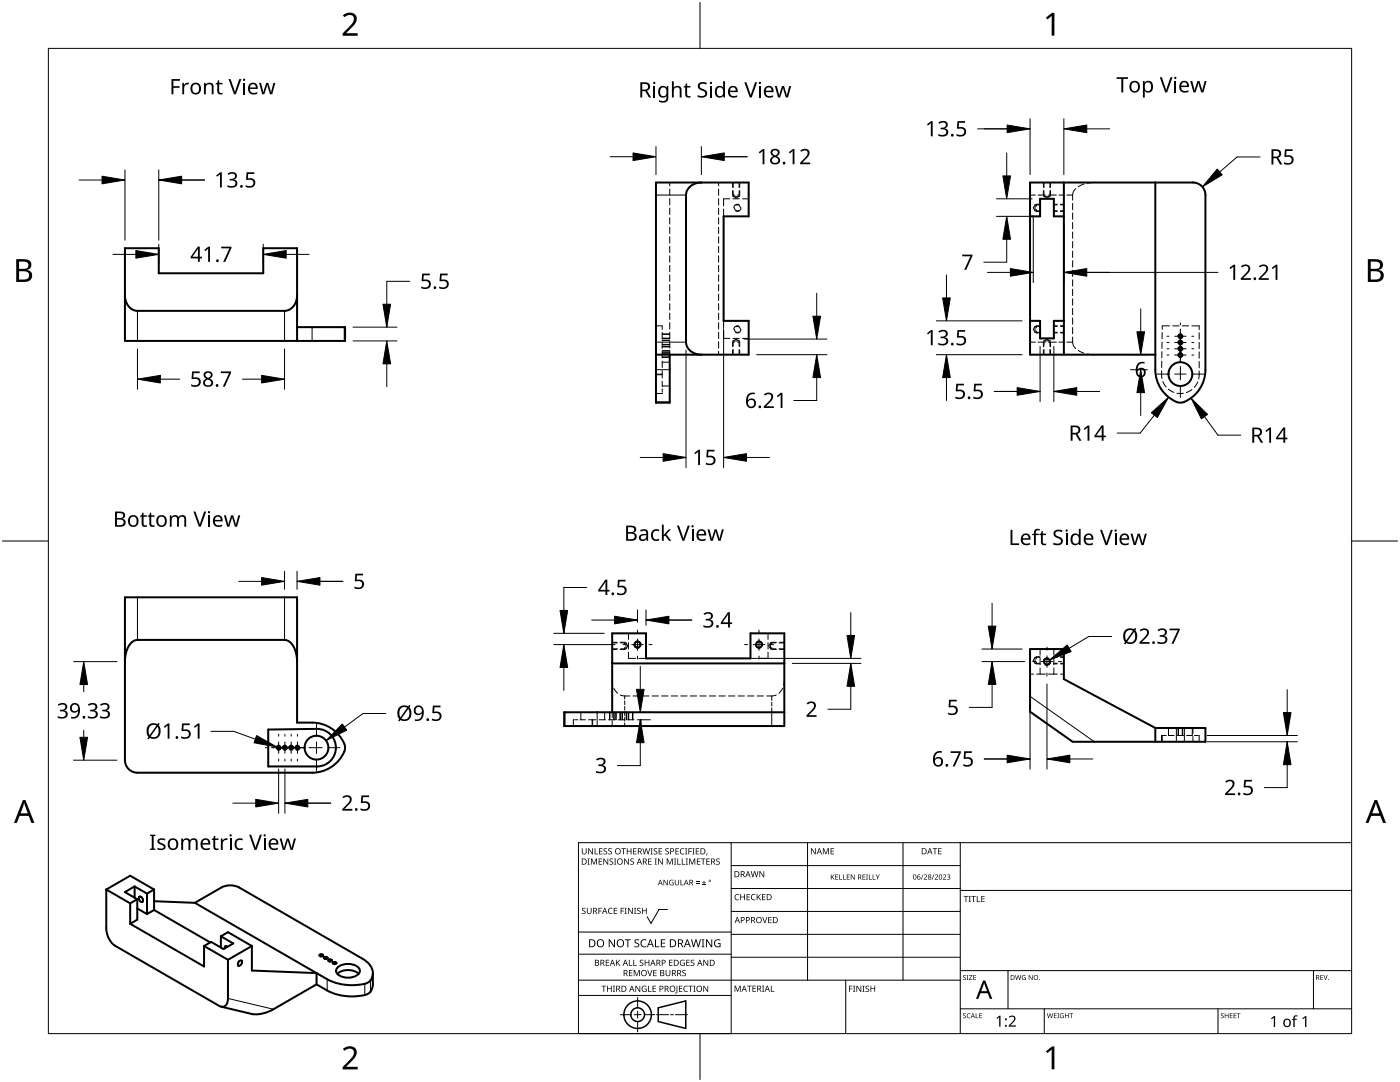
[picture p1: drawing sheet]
<svg xmlns="http://www.w3.org/2000/svg" width="279mm" height="216mm" viewBox="0 0 279 216" stroke-linecap="round" stroke-linejoin="round" font-family="sans-serif">
<g fill="none" stroke="#000" stroke-width=".4">
<path d="M140 36.4a2.87 2.87 0 0 0-3.1 2.5v29.4a2.78 2.78 0 0 0 3.1 2.5M212.3 36.4v34.4M230.6 36.4v37.4a6.7 6.7 0 0 0 5 6.6 6.6 6.6 0 0 0 5-6.6v-34.9a2.5 2.5 0 0 0-2.5-2.5h-32.5v34.4h25M24.9 59a2.87 2.87 0 0 0 2.5 3h29.4a2.78 2.78 0 0 0 2.5-3M205.6 43.2h2v-3.5h2.7v3.5h2M59.3 65.3h9.6v2.7h-44v-18.5h6.8v5h20.8v-5h6.8v18.5M130.9 70.8h18.5v-6.8h-5v-20.8h5v-6.8h-18.5v44h2.8v-9.6M205.6 64h2v3.5h2.7v-3.5h2M24.9 119.2h34.4v25a10.7 10.7 0 0 1 6.4 .9 6.2 6.2 0 0 1 3.2 4.1 6.6 6.6 0 0 1-6.6 5h-34.9a2.5 2.5 0 0 1-2.5-2.5zM59.3 132a4.6 4.6 0 0 0-2-4.2l-29.9-.1a2.94 2.94 0 0 0-2.3 2.6l-.2 1.7M122.2 132.4h34.3M205.6 129.5h6.7v6l18.3 9.8h10v2.7h-26.5l-8.5-6z"/>
<path d="M53.5 145.6l9.7-.2a3.7 3.7 0 0 1 3.8 3.7 3.7 3.7 0 0 1-3.7 3.8h-9.8zM122.2 142.1v-15.7h6.7v5h20.9v-5h6.7v18.5h-43.9v-2.8h43.9M230.6 145.3v2.7M21.2 177.5v7.7a4.5 4.5 0 0 0 1.8 3.5l20.7 12a1.1 1.1 0 0 0 1.2 .1 1.1 1.1 0 0 0 .6-1.1v-8.2M21.2 177.5l4.8 2.8M21.2 177.5l4.8-2.8 4.8 2.8M26.9 176.9v2.2M26.9 176.9l2.4 1.4M26.9 176.9l-2 1.1 2.5 1.4M27.4 179.4v4.1l-1.4 .8M27.4 179.4l-1.4 .9M27.8 178.9a.69 .69 0 0 1 .6 1.1 .69 .69 0 0 1-.6-1.1z"/>
<path d="M29.3 178.3v4.1M30.8 177.5v4.1M30.8 179.8l8.1 .3M30.8 177.5l-1.5 .8M26 184.3l14.7 8.5v-4M26 180.3v4M27.4 181.3l1.9 1.1M30.8 181.6l11.2 6.4M30.8 181.6l-1.5 .8M38.9 180.1l5.3-3a3.9 3.9 0 0 1 3.5 0l24.7 14.2a3 3 0 0 1 1.7 4l-.2 .3a4.3 4.3 0 0 1-3.1 1 10.4 10.4 0 0 1-5.5-1.2zM40.7 188.8l4.8 2.7M44.1 186.8l2.5 1.5-2 1.1-2.5-1.5-1.4 .9"/>
<path d="M44.1 186.8l1.4-.8 4.8 2.8M44.1 186.8v2.3M45.4 188.9l-.4-.1-.1 .4M47.8 191.8l.4-.1a.69 .69 0 0 1-.6 1 .66 .66 0 0 1 .2-.9zM50.3 188.8v4.9l12.9 .5v2.2M50.3 188.8l-4.8 2.7M63.2 196.4l-8.6 5a6.9 6.9 0 0 1-4.4 .9l-6.1-1.4M63.8 190.5l.3-.1 .3 .1a.33 .33 0 0 1-.3 .3 .33 .33 0 0 1-.3-.3zM64.7 191l.3-.1 .3 .1a.33 .33 0 0 1-.3 .4 .33 .33 0 0 1-.3-.4zM65.6 191.5l.3-.1 .3 .1a.33 .33 0 0 1-.3 .4 .33 .33 0 0 1-.3-.4zM66.4 192l.4-.1 .3 .1a.33 .33 0 0 1-.3 .4 .33 .33 0 0 1-.4-.4zM67.4 193a3.2 3.2 0 0 1 4.3 .3 1.18 1.18 0 0 1-1.1 1.6 3.2 3.2 0 0 1-3.4-.8l-.1-.4z"/>
<path d="M71.6 194.3a3.4 3.4 0 0 0-4.3 0M74.4 194.2v2.2a2.1 2.1 0 0 1-2.1 2.2 11.1 11.1 0 0 1-7-1l-2.1-1.2"/>
<circle cx="235.6" cy="70.8" r=".38"/>
<circle cx="235.6" cy="69.6" r=".38"/>
<circle cx="235.6" cy="67.1" r=".38"/>
<circle cx="235.6" cy="68.3" r=".38"/>
<circle cx="235.6" cy="74.6" r="2.38"/>
<circle cx="127.2" cy="128.6" r=".59"/>
<circle cx="151.5" cy="128.6" r=".59"/>
<circle cx="208.9" cy="132" r=".59"/>
<circle cx="55.6" cy="149.2" r=".38"/>
<circle cx="56.9" cy="149.2" r=".38"/>
<circle cx="58.1" cy="149.2" r=".38"/>
<circle cx="59.4" cy="149.2" r=".38"/>
<circle cx="63.2" cy="149.2" r="2.38"/>
</g>
<g fill="none" stroke="#000" stroke-width=".2">
<path d="M130.9 38.9h6M27.4 62v6M56.8 62v6M62.3 65.3v2.7M68.7 65.3v2.7M130.9 68.3h6M130.9 73.8h2.8M130.9 80.2h2.8M27.4 119.2v8.5M56.8 119.2v8.5M205.6 138.9l12.8 9.1M112.8 142.1v2.8"/>
<path d="M119.2 142.1v2.8M154 142.1v2.8M234.8 145.3v2.7M236.4 145.3v2.7M45.5 199.2l9.1 2.2M65.3 195.4v2.2M72.8 196.3v2.2M73.9 195.6v2.3"/>
</g>
<g fill="none" stroke="#000" stroke-width=".2">
<path d="M235.8 67.9h-.1a.46 .46 0 0 0-.6 .4M235.8 66.7l-.1-.1a.46 .46 0 0 0-.6 .5M235.8 70.4h-.1a.46 .46 0 0 0-.6 .4M235.8 69.2l-.1-.1a.46 .46 0 0 0-.6 .5M236 68.3a.46 .46 0 0 1-.7 .4M236 67.1a.46 .46 0 0 1-.7 .4M236 70.8a.46 .46 0 0 1-.7 .4M236 69.6a.46 .46 0 0 1-.7 .4M126.5 128.6a.71 .71 0 0 0 1.1 .6M126.9 128l.1-.1a.71 .71 0 0 1 .9 .7M150.8 128.6a.71 .71 0 0 0 1 .6M151.1 128l.2-.1a.71 .71 0 0 1 .9 .7"/>
<path d="M209.3 131.4l-.2-.1a.71 .71 0 0 0-.9 .7M209.7 132a.71 .71 0 0 1-1.1 .6M55.8 148.8l-.1-.1a.46 .46 0 0 0-.6 .5M56.1 149.2a.46 .46 0 0 1-.7 .4M57.1 148.8l-.1-.1a.46 .46 0 0 0-.6 .5M57.3 149.2a.46 .46 0 0 1-.7 .4M58.3 148.8l-.1-.1a.46 .46 0 0 0-.6 .5M58.6 149.2a.46 .46 0 0 1-.7 .4M59.6 148.8l-.1-.1a.46 .46 0 0 0-.6 .5M59.8 149.2a.46 .46 0 0 1-.7 .4"/>
</g>
<g fill="none" stroke="#000" stroke-width=".2">
<path d="M133.7 36.4v.7M133.7 37.7v1.3M133.7 39.6v1.3M143.4 36.4v.7M143.4 37.7v1.3M143.4 39.6v1.3M145.6 39.7h-1.2v1.4M146.3 39.7h1.2M146.3 36.4v1.1M146.3 38.1v1.1M146.3 39.2l.6 .3 .6-.3M146.3 39.2h1.2"/>
<path d="M147.5 36.4v1.1M147.5 38.1v1.1M148.2 39.7h1.2M208.3 39.2h1.2M208.3 36.4v1.1M208.3 38.1v1.1M208.3 39.2l.6 .3 .6-.3M209.5 36.4v1.1M209.5 38.1v1.1M214.7 37.6l-.3 .3a2.51 2.51 0 0 0-.3 2M216.3 36.7l-1.1 .6M218.4 36.4l-1.4 .2"/>
<path d="M133.7 41.5v1.3M133.7 43.4v1.3M133.7 45.3v1.3M133.7 47.2v1.3M133.7 49.2v1.2M133.7 51.1v1.2M133.7 53v1.2M133.7 54.9v1.2M133.7 56.8v1.2M133.7 58.7v1.2M143.4 41.5v1.3M143.4 43.4v1.3"/>
<path d="M143.4 45.3v1.3M143.4 47.2v1.3M143.4 49.2v1.2M143.4 51.1v1.2M143.4 53v1.2M143.4 54.9v1.2M143.4 56.8v1.2M143.4 58.7v1.2M144.4 41.7v1.5M146.6 41.5a.59 .59 0 0 0 .9 .5M146.9 41l.3-.1a.59 .59 0 0 1 .6 .6M206.6 40.9l-.4 .6 .4 .6"/>
<path d="M206.6 42.1h1M206.6 40.9h1M206.6 40.9v1.2M210.3 42.1h.7M210.3 40.9h.7M211.6 42.1h.7M211.6 40.9h.7M214.1 40.6v1.2M214.1 42.5v1.3M214.1 44.4v1.3M214.1 46.3v1.3M214.1 48.2v1.3"/>
<path d="M214.1 50.1v1.3M214.1 52v1.3M214.1 53.9v1.3M214.1 55.8v1.3M214.1 57.7v1.3M214.1 59.6v1.3M130.9 65h1.3v.7M130.9 74.7h1.3M132.2 78.4l-1.3 .1M132.2 67.5h1.5M132.2 66.7h1.5M132.2 66.4v1.2"/>
<path d="M132.2 68.3v1.2M132.2 70.2v1.2M132.2 72.1v1.2M132.2 74v1.4M132.2 76.1v1M132.2 77.6v.7M132.2 72.3h1.5M132.2 77h1.5M132.2 70h1.5M132.2 69.2h1.5M132.2 68.7h1.5M132.2 68h1.5"/>
<path d="M132.2 71.2h1.5M132.2 70.5h1.5M133.7 60.6v1.3M133.7 62.5v1.3M133.7 64.4v1.3M133.7 66.3v1.3M133.7 68.2v1.3M133.7 70.1v.7M143.4 60.6v1.3M143.4 62.5v1.3M143.4 64.4v1.3M143.4 66.3v1.3"/>
<path d="M143.4 68.2v1.3M143.4 70.1v.7M144.4 64v1.5M144.4 66.1v1.4h1.2M146.3 67.5h1.2M146.3 68v1.1M146.3 69.7v1.1M146.3 68l.6-.3 .6 .3M146.3 68h1.2M146.6 65.7a.59 .59 0 0 0 .9 .5M146.9 65.2l.3-.1a.59 .59 0 0 1 .6 .6M147.5 68v1.1"/>
<path d="M147.5 69.7v1.1M148.2 67.5h1.2M206.6 66.3h1M206.6 65.1h1M206.6 65.1l-.4 .6 .4 .6M206.6 65.1v1.2M208.3 68h1.2M208.3 68v1.1M208.3 69.7v1.1M208.3 68l.6-.3 .6 .3M209.5 68v1.1M209.5 69.7v1.1"/>
<path d="M210.3 66.3h.7M210.3 65.1h.7M211.6 66.3h.7M211.6 65.1h.7M214.1 67.2a2.41 2.41 0 0 0 .6 2.4M214.1 61.5v1.3M214.1 63.4v1.3M214.1 65.3v1.3M215.2 69.9l1.1 .6M217 70.6l1.4 .2M231.8 74l.1 1.5M231.9 72.1l-.1 1.2"/>
<path d="M231.9 70.2v1.2M231.9 68.3v1.2M231.9 66.4v1.2M232.1 76.1l.6 1.1M233.2 77.7l1.1 .6M233.4 65h-1.4l-.1 .7M234 65h1.3M234.9 78.5h1.2M236 65h1.2M237.9 65h1.4v.8M237.9 77.7l-1.1 .6M239 76.2l-.7 1.1"/>
<path d="M239.3 74l-.1 1.6M239.3 66.4v1.3M239.3 68.3v1.3M239.3 70.2v1.3M239.3 72.1v1.3M122.2 128.3h1M122.2 129.5h1M122.2 135.8l.1 .9M122.5 137.3l.8 1M123.8 138.7l.6 .2h1.3M123.9 128.3h1M123.9 129.5h1"/>
<path d="M124.9 128.3l.4 .6-.4 .6M124.9 128.3v1.2M125.4 130.1v1.3h1.5M125.4 126.4v1.2M125.4 128.2v1.3M126.3 138.9h1.3M127.5 131.4h1.4M128.2 138.9h1.3M130.1 138.9h1.3M132 138.9h1.3M134 138.9h1.2M135.9 138.9h1.2"/>
<path d="M137.8 138.9h1.2M139.7 138.9h1.2M141.6 138.9h1.2M143.5 138.9h1.2M145.4 138.9h1.3M147.3 138.9h1.3M149.2 138.9h1.3M149.8 131.4h1.4M151.1 138.9h1.3M153.3 130.1v1.3h-1.5M153.3 126.4v1.2M153.3 128.2v1.3"/>
<path d="M153.8 128.3h1M153.8 129.5h1M153.8 128.3l-.4 .6 .4 .6M153.8 128.3v1.2M154.9 138.7l-.6 .2h-1.3M155.5 128.3h1M155.5 129.5h1M156.2 137.3l-.8 1M156.5 135.8l-.1 .9M205.6 134.5h.7M206.6 131.2v1.2M206.6 132.4h1"/>
<path d="M206.6 131.2h1M206.6 131.2l-.4 .6 .4 .6M206.9 134.5h1.7M207.6 129.5v1.2M207.6 131.4v1.2M207.6 133.3v1.2M208.3 132a.59 .59 0 0 0 .9 .5M208.6 131.5l.3-.1a.59 .59 0 0 1 .6 .6M209.3 134.5h1.7M210.3 132.4h.7M210.3 131.2h.7M210.3 129.5v1.2"/>
<path d="M210.3 131.4v1.2M210.3 133.3v1.2M211.6 132.4h.7M211.6 131.2h.7M211.6 134.5h.7M114.5 143.6l-.1 1.3M114.7 143.6h.6M115.8 143.6h1M115.9 142.1v1.5M117.5 143.6h1.4M118.3 143.6v1.3M119.6 143.6h1.2"/>
<path d="M120.7 142.1v1.5M121.5 143.6h1.2M121.7 142.1v1.5M122.2 142.1v1.1M122.2 143.8v1.1M122.5 142.1v1.5M123 142.1v1.5M123.4 143.6h1.2M123.7 142.1v1.5M124.2 142.1v1.5M125 142.1v1.5M125.3 143.6h1.2"/>
<path d="M125.5 142.1v1.5M126.2 142.1v1.5M127.2 143.6h.7v1.3M231.9 146.8l-.1 1.2M232 146.8v1.2M232.1 146.8h.7M233.2 145.3v1.5h1.1M234.9 146.8h1.3M235.2 145.3v1.5M235.9 145.3v1.5M237.9 145.3v1.5h-1.1M238.4 146.8h.6"/>
<path d="M239.2 146.8l.1 1.2"/>
</g>
<g fill="none" stroke="#000" stroke-width=".2">
<path d="M205.6 38.9h1M207.2 38.9h1M209.7 38.9h1.1M211.3 38.9h1.1M212.9 38.9h1.2M130.9 74.8h1.3M205.6 68.3h1M207.2 68.3h1M209.7 68.3h1.1M211.3 68.3h1.1M212.9 68.3h1.2M124.7 138.9v.6"/>
<path d="M124.7 139.9v.7M154 138.9v.9M118.2 143.6v1.3M124.7 141v.7M124.7 142.1v.7M124.7 143.2v.7M124.7 144.3v.6M154 140.1v.8M154 141.2v.9M238.1 145.3v1M238.1 147v1"/>
</g>
<g fill="none" stroke="#000" stroke-width=".2">
<path d="M146.2 38.9h.4M147.2 38.9h.4M208.2 38.9h.4M209.3 38.9h.4M147.5 40.9l-.2-.1a.71 .71 0 0 0-.8 .7M147.9 41.5a.71 .71 0 0 1-1.1 .6M206.8 40.8v.4M206.8 41.8v.4M146.2 68.3h.4M147.2 68.3h.4M147.5 65.1l-.2-.1a.71 .71 0 0 0-.8 .7M147.9 65.7a.71 .71 0 0 1-1.1 .6"/>
<path d="M206.8 65v.4M206.8 66v.4M208.2 68.3h.4M209.3 68.3h.4M124.7 128.2v.4M124.7 129.2v.4M154 128.2v.4M154 129.2v.4M206.8 131v.5M206.8 132.1v.4M209.3 131.4l-.2-.1a.71 .71 0 0 0-.9 .7M209.7 132a.71 .71 0 0 1-1.1 .6"/>
</g>
<g fill="none" stroke="#000" stroke-width=".2">
<path d="M146.2 36.4v1M146.2 38v.9M147.6 36.4v1M147.6 38v.9M208.2 36.4v1M208.2 38v.9M209.7 36.4v1M209.7 38v.9M206.8 42.2h.8M206.8 40.8h.8M210.3 42.2h.7M210.3 40.8h.7"/>
<path d="M211.6 42.2h.7M211.6 40.8h.7M132.2 67.9h1.5M132.2 68.8h1.5M132.2 66.6h1.5M132.2 67.6h1.5M132.2 70.4h1.5M132.2 71.3h1.5M132.2 69.1h1.5M132.2 70.1h1.5M146.2 68.3v.9M146.2 69.8v1"/>
<path d="M147.6 68.3v.9M147.6 69.8v1M206.8 66.4h.8M206.8 65h.8M208.2 68.3v.9M208.2 69.8v1M209.7 68.3v.9M209.7 69.8v1M210.3 66.4h.7M210.3 65h.7M211.6 66.4h.7M211.6 65h.7"/>
<path d="M122.2 128.2h.9M122.2 129.6h.9M123.7 128.2h1M123.7 129.6h1M154 128.2h1M154 129.6h1M155.6 128.2h.9M155.6 129.6h.9M206.8 131h.8M206.8 132.5h.8M210.3 131h.7M210.3 132.5h.7"/>
<path d="M211.6 131h.7M211.6 132.5h.7M121.6 142.1v1.5M122.6 142.1v1.5M122.9 142.1v1.5M123.8 142.1v1.5M124.1 142.1v1.5M125.1 142.1v1.5M125.4 142.1v1.5M126.3 142.1v1.5M235.1 145.3v1.5M236 145.3v1.5"/>
</g>
<g fill="none" stroke="#000" stroke-width=".2">
<path d="M27.7 179.3v.2a.75 .75 0 0 0 .8 .6M27.8 178.8a.79 .79 0 0 1 .8 .8M45.4 188.9l-.5-.2-.1 .6M47.8 191.7l-.2 .1a.75 .75 0 0 0-.1 1M48.2 191.6a.79 .79 0 0 1-.2 1.1M64.3 190.4h-.4l-.3 .2M64.6 190.6l-.3 .3h-.4M65.2 190.9h-.4l-.3 .2M65.5 191.1l-.3 .3h-.4M66.1 191.4h-.5l-.2 .2M66.3 191.6l-.2 .3h-.5M67 191.9h-.5l-.2 .3"/>
<path d="M67.2 192.2l-.2 .2h-.5"/>
</g>
<path d="M9.7 9.7h260v196.5h-260z" fill="none" stroke="#000" stroke-width=".2"/>
<path d="M139.7 .5v9.2M.5 108h9.2M269.7 108h9.2M139.7 206.2v9.2" fill="none" stroke="#000" stroke-width=".2"/>
<g fill="#000">
<path d="M68.4 3.1a1.64 1.64 0 0 1 2.8 .4 2.52 2.52 0 0 1-1.2 2.2l-.9 .9h2.3v.5h-3v-.4l1.2-1.2a1.95 1.95 0 0 0 .9-2.2 1.23 1.23 0 0 0-1.8 .1zM208.7 3.5l1.3-.9h.4v4.5h-.5v-4l-.9 .8zM68.4 209.3a1.64 1.64 0 0 1 2.8 .4 2.52 2.52 0 0 1-1.2 2.2l-.9 1h2.3v.5h-3v-.5l1.2-1.2a1.95 1.95 0 0 0 .9-2.1 1.23 1.23 0 0 0-1.8 .1zM208.7 209.8l1.3-1h.4v4.6h-.5v-4l-.9 .7z"/>
<path d="M3.2 51.7h1.3a1.28 1.28 0 0 1 1.7 1.3 1.04 1.04 0 0 1-.8 .9 1.23 1.23 0 0 1 1 1.5 1.23 1.23 0 0 1-1.6 .9h-1.6zM3.8 54.1v1.7h.9a.86 .86 0 0 0 1.1-.9 .86 .86 0 0 0-1.1-.8zM3.8 52.2v1.4h.8a.78 .78 0 0 0 1.1-.7 .78 .78 0 0 0-1.1-.7z"/>
<path d="M273 51.7h1.3a1.28 1.28 0 0 1 1.7 1.3 1.04 1.04 0 0 1-.9 .9 1.23 1.23 0 0 1 1 1.5 1.23 1.23 0 0 1-1.5 .9h-1.6zM273.6 54.1v1.7h.9a.86 .86 0 0 0 1.1-.9 .86 .86 0 0 0-1.2-.8zM273.6 52.2v1.4h.8a.78 .78 0 0 0 1-.7 .78 .78 0 0 0-1.1-.7z"/>
<path d="M4.6 159.6h.5l1.8 4.6h-.6l-.6-1.4h-1.8l-.5 1.4h-.6zM4.8 160.2l-.7 2.1h1.4z"/>
<path d="M274.3 159.6h.5l1.8 4.6h-.6l-.5-1.4h-1.8l-.6 1.4h-.6zM274.6 160.2l-.7 2.1h1.4z"/>
</g>
<g fill="none" stroke="#000" stroke-width=".2">
<path d="M145.9 168.1v38.1h-30.5v-38.1h154.3M145.9 172.7h45.7M145.9 177.3h45.7M161.2 168.1v27.5M180.2 168.1v27.5M191.6 168.1v38.1M191.6 177.7h78.1M115.4 198.6h30.5M115.4 195.6h76.2M115.4 190.4h30.5M115.4 186h30.5M127.3 199v2.1"/>
<path d="M133.2 181.5h-1.7l-1.6 2.8-.7-1.4M145.9 181.9h45.7M145.9 186.4h45.7M145.9 191h45.7M168.8 195.6v10.6M191.6 193.7h78.1M201.2 193.7v7.6M262.1 193.7v7.6M123.8 202.5h2.1M126.6 202.5h1.3M127.3 201.8v1.4M127.3 203.8v2.1"/>
<path d="M128.6 202.5h2.1M131 202.5h2.4M133.8 202.5h.6M134.8 202.5h2.4M191.6 201.3h78.1M208.4 201.3v4.9M243.1 201.3v4.9"/>
</g>
<g fill="#000">
<path d="M116.1 169.3h.2v.8a.32 .32 0 0 0 .3 .3 .32 .32 0 0 0 .3-.3v-.8h.2v.8a.47 .47 0 0 1-.5 .4 .47 .47 0 0 1-.5-.5zM117.3 171.3h.4l-.1 .1v1l.1 .1h-.4l.1-.1v-1zM117.4 169.3h.2l.6 1v-1h.1v1.2h-.1l-.7-1v1h-.1zM117.9 171.3h.3l.3 1 .4-1h.2v1.2h-.1v-1l-.4 1h-.1l-.4-1v1h-.2zM118.7 169.3h.1v1h.6v.2h-.7zM119.5 171.3h.7v.1h-.6v.4h.5v.2h-.5v.4h.6v.1h-.7zM119.6 169.3h.6v.1h-.5v.4h.5v.1h-.5v.4h.5v.2h-.6zM120.5 169.4l.4-.1h.3l-.1 .1a.25 .25 0 0 0-.4-.1 .25 .25 0 0 0 0 .4 .4 .4 0 0 1 .5 .3 .4 .4 0 0 1-.3 .5 .4 .4 0 0 1-.5-.2h.2a.27 .27 0 0 0 .4-.1 .27 .27 0 0 0-.3-.3l-.2-.2zM120.4 171.3h.2l.6 1v-1h.2v1.2h-.2l-.6-1v1h-.2zM121.4 169.4l.5-.1h.2v.1a.25 .25 0 0 0-.4-.1 .25 .25 0 0 0 0 .4 .4 .4 0 0 1 .4 .3 .4 .4 0 0 1-.2 .5 .4 .4 0 0 1-.5-.2h.1a.27 .27 0 0 0 .5-.1 .27 .27 0 0 0-.4-.3l-.2-.2zM121.7 171.4l.4-.1 .3 .1-.1 .1a.25 .25 0 0 0-.4-.1 .25 .25 0 0 0 0 .4 .4 .4 0 0 1 .5 .3 .4 .4 0 0 1-.3 .5 .4 .4 0 0 1-.5-.3l.2 .1a.27 .27 0 0 0 .4-.2 .27 .27 0 0 0-.3-.3l-.2-.2zM122.5 171.3h.5l-.2 .1v1l.2 .1h-.5l.2-.1v-1z"/>
<path d="M124 169.3h.9v.1h-.4v1.1h-.1v-1.1h-.4zM124.6 171.3h.1l.7 1v-1h.1v1.2h-.2l-.6-1v1h-.1zM125.1 169.3h.1v.5h.7v-.5h.1v1.2h-.1v-.6h-.7v.6h-.1zM125.8 171.4l.5-.1 .2 .1v.1a.25 .25 0 0 0-.4-.1 .25 .25 0 0 0 0 .4 .4 .4 0 0 1 .4 .3 .4 .4 0 0 1-.2 .5 .4 .4 0 0 1-.5-.3l.1 .1a.27 .27 0 0 0 .5-.2 .27 .27 0 0 0-.4-.3l-.2-.2zM126.4 169.3h.6v.1h-.5v.4h.5v.1h-.5v.4h.5v.2h-.6zM128.2 169.3h.2l.2 1 .3-1h.2l.2 1 .3-1h.1l-.3 1.2h-.1l-.3-1.1-.3 1.1h-.2zM129.4 171.3h.6v.1h-.5v.4h.5v.2h-.5v.4h.5v.1h-.6zM129.8 169.3h.5l-.2 .1v1l.2 .1h-.5l.2-.1v-1zM130.7 171.3h.4l-.1 .1v1l.1 .1h-.4l.1-.1v-1zM130.5 169.4l.4-.1h.3l-.1 .1a.25 .25 0 0 0-.4-.1 .25 .25 0 0 0 0 .4 .4 .4 0 0 1 .5 .3 .4 .4 0 0 1-.3 .5 .4 .4 0 0 1-.5-.2h.2a.27 .27 0 0 0 .4-.1 .27 .27 0 0 0-.3-.3l-.2-.2zM131.4 169.3h.7v.1h-.5v.4h.5v.1h-.5v.4h.5v.2h-.7zM131.3 171.3h.2l.7 1-.1-1h.2v1.2h-.2l-.6-1v1h-.2z"/>
<path d="M132.4 175.6h.2l.6 .9v-.9h.1v1h-.2l-.6-.9v.9h-.1zM132.8 169.4l.4-.1h.3l-.1 .1a.25 .25 0 0 0-.3-.1 .25 .25 0 0 0 0 .4 .4 .4 0 0 1 .4 .3 .4 .4 0 0 1-.3 .5 .4 .4 0 0 1-.4-.2h.1a.27 .27 0 0 0 .5-.1 .27 .27 0 0 0-.4-.3l-.2-.2zM133.1 171.3h.2l.4 1 .4-1h.2v1.2h-.2v-1l-.4 1h-.1l-.4-1v1h-.1zM133.7 175.7l.5-.2 .2 .1v.1a.45 .45 0 0 0-.7 .4 .45 .45 0 0 0 .6 .4v-.3h-.2v-.1h.3v.5a.6 .6 0 0 1-.8-.1 .6 .6 0 0 1 .1-.8zM134.5 171.3h.4l-.1 .1v1l.1 .1h-.4l.2-.1v-1zM135.2 171.3h.1v1.1h.6v.1h-.7zM134.8 169.3h.7v.1h-.6v.4h.5v.1h-.5v.4h.6v.2h-.7zM134.7 175.6h.1v.7a.28 .28 0 0 0 .3 .2 .28 .28 0 0 0 .3-.2v-.7h.1v.7a.42 .42 0 0 1-.4 .4 .42 .42 0 0 1-.4-.4zM135.8 175.6h.1v.9h.5v.1h-.6zM136.1 171.3h.1v1.1h.6v.1h-.7zM135.8 169.4l.5-.2 .3 .1-.1 .1a.49 .49 0 0 0-.7 .5 .49 .49 0 0 0 .8 .4 .52 .52 0 0 1-.7 .1 .52 .52 0 0 1-.2-.6zM136.7 169.3h.5l-.2 .1v1l.2 .1h-.5l.2-.1v-1z"/>
<path d="M136.9 171.3h.4l-.1 .1v1l.1 .1h-.4l.1-.1v-1zM137.4 169.3h.7v.1h-.6v.4h.5v.2h-.5v.5h-.1zM137.5 171.3h.3l.3 1 .4-1h.3v1.2h-.2v-1l-.4 1h-.1l-.4-1v1h-.2zM138.2 169.3h.4l-.1 .1v1l.1 .1h-.4l.1-.1v-1zM138.9 176.2h.7v.1h-.7zM138.9 175.9h.7v.1h-.7zM138.9 169.3h.6v.1h-.5v.4h.5v.1h-.5v.4h.5v.2h-.6zM139.1 171.3h.7v.1h-.6v.4h.5v.2h-.5v.4h.6v.1h-.7zM140.1 176.5h.8v.1h-.8zM139.9 171.3h.9v.1h-.4v1.1h-.1v-1.1h-.4zM140.4 175.7h.2v.3h.3v.2h-.3v.3h-.2v-.3h-.3v-.2h.3zM141 170.3h.2l-.3 .4z"/>
<path d="M141 171.3h.7v.1h-.6v.4h.5v.2h-.5v.4h.6v.1h-.7zM143 171.4l.4-.1 .2 .1v.1a.25 .25 0 0 0-.4-.1 .25 .25 0 0 0 0 .4 .4 .4 0 0 1 .5 .3 .4 .4 0 0 1-.3 .5 .4 .4 0 0 1-.5-.3l.2 .1a.27 .27 0 0 0 .4-.2 .27 .27 0 0 0-.3-.3l-.3-.2zM146.8 178.6l.4-.2 .3 .1v.1a.49 .49 0 0 0-.7 .4 .49 .49 0 0 0 .7 .5 .52 .52 0 0 1-.7 0 .52 .52 0 0 1-.2-.6zM147.7 178.4h.2v.5h.6v-.5h.2v1.2h-.2v-.5h-.6v.5h-.2zM149 178.4h.7v.1h-.5v.4h.4v.2h-.4v.4h.5v.1h-.7zM150 178.6l.5-.2 .3 .1-.1 .1a.49 .49 0 0 0-.7 .4 .49 .49 0 0 0 .8 .5 .52 .52 0 0 1-.7 0 .52 .52 0 0 1-.2-.6zM149.8 173.8h.2l.2 1.1 .3-1.1h.2l.3 1.1 .2-1.1h.2l-.3 1.2h-.2l-.3-1-.3 1h-.1zM151 178.4h.2v.6l.5-.6h.2l-.5 .5 .5 .7h-.2l-.4-.6-.1 .6h-.2zM151.6 173.8h.1l.7 1v-1h.1v1.2h-.2l-.6-1v1h-.1zM152.1 178.4h.7v.1h-.6v.4h.5v.2h-.5v.4h.6v.1h-.7zM161.8 169.3h.2l.7 1v-1h.1v1.2h-.2l-.6-1v1h-.2zM164.2 169.3h.2l.4 .9 .4-.9h.2v1.2h-.1v-1.1l-.4 1.1h-.1l-.4-1.1v1.1h-.2z"/>
<path d="M165.8 169.3h.6v.1h-.5v.4h.5v.1h-.5v.4h.5v.2h-.6zM165.8 174.5h.1v.5l.6-.5-.4 .4 .5 .6h-.2l-.4-.5-.1 .5h-.1zM166.7 174.5h.6v.1h-.5v.3h.4v.1h-.4v.4h.5v.1h-.6zM167.5 174.5h.1v.9h.5v.1h-.6zM168.2 174.5h.2v.9h.4v.1h-.6zM169 174.5h.6v.1h-.5v.3h.4v.1h-.4v.4h.5v.1h-.6zM169.8 174.5h.1l.6 .8v-.8h.1v1h-.2l-.5-.8v.8h-.1zM172.1 174.5h.6v.1h-.4v.3h.4v.1h-.4v.4h.4v.1h-.6zM172.8 174.5h.4l-.1 .1v.8l.1 .1h-.4l.2-.1v-.8zM173.4 174.5h.1v.9h.5v.1h-.6zM174.2 174.5h.1v.9h.4v.1h-.5zM174.8 174.5h.1l.3 .5 .2-.5h.2l-.4 .6v.4h-.1v-.4z"/>
<path d="M184.2 174.5h.1l-.4 1h-.1zM184.4 174.6a.37 .37 0 0 1 .6 0 .37 .37 0 0 1-.3 .6l-.2 .2h.5v.1h-.6l.2-.4a.27 .27 0 0 0 .3-.3 .27 .27 0 0 0-.4-.2zM186.3 174.5h.2l-.4 1h-.1zM186.1 169.3h.9v.1h-.3v1.1h-.2v-1.1h-.4zM186.5 174.6a.37 .37 0 0 1 .6 0 .37 .37 0 0 1-.2 .6l-.2 .2h.5v.1h-.7l.3-.4a.27 .27 0 0 0 .3-.3 .27 .27 0 0 0-.4-.2zM187.2 169.3h.7v.1h-.5v.4h.5v.1h-.5v.4h.5v.2h-.7zM188.2 174.6a.37 .37 0 0 1 .6 0 .37 .37 0 0 1-.3 .6l-.2 .2h.5v.1h-.6l.2-.4a.27 .27 0 0 0 .3-.3 .27 .27 0 0 0-.4-.2zM189 174.6a.32 .32 0 0 1 .5-.1 .32 .32 0 0 1 0 .5h-.1a.32 .32 0 0 1 .2 .4 .32 .32 0 0 1-.5 .1l-.1-.1a.26 .26 0 0 0 .4 .1 .26 .26 0 0 0 0-.4l-.3-.2a.23 .23 0 0 0 .4 0 .23 .23 0 0 0-.1-.4 .23 .23 0 0 0-.3 .2zM192.3 178.8h.9v.1h-.3v1.1h-.2v-1.1h-.4zM193.3 178.8h.5l-.2 .1v1l.2 .1h-.5l.2-.1v-1zM193.8 178.8h1v.1h-.4v1.1h-.2v-1.1h-.4zM194.9 178.8h.2v1.1h.5v.1h-.7z"/>
<path d="M195.8 178.8h.7v.1h-.5v.4h.5v.1h-.5v.5h.5v.1h-.7zM116.2 181.3l.4-.2 .3 .1-.1 .1a.25 .25 0 0 0-.4-.1 .25 .25 0 0 0 0 .4 .4 .4 0 0 1 .5 .3 .4 .4 0 0 1-.3 .5 .4 .4 0 0 1-.5-.2h.2a.27 .27 0 0 0 .4-.1 .27 .27 0 0 0-.3-.3l-.2-.2zM117.1 181.1h.2v.8a.32 .32 0 0 0 .3 .3 .32 .32 0 0 0 .3-.3v-.8h.2v.8a.47 .47 0 0 1-.5 .5 .47 .47 0 0 1-.5-.5zM119.4 181.1h.7v.2h-.5v.4h.5v.1h-.5v.6h-.2zM120 196.7h1v.1h-.4v1.1h-.2v-1.1h-.4zM120.9 191.5h.7v.1h-.6v.4h.5v.2h-.5v.4h.6v.1h-.7zM121.5 181.3l.4-.2 .4 .1-.1 .1a.49 .49 0 0 0-.7 .5 .49 .49 0 0 0 .7 .4 .52 .52 0 0 1-.6 .1 .52 .52 0 0 1-.3-.6zM121.1 196.7h.2v.5h.6v-.5h.2v1.2h-.2v-.6h-.6v.6h-.2zM121.5 187.4h.2l.9 1.3v-1.3h.1v1.6h-.2l-.8-1.3v1.3h-.2zM122.3 196.7h.4l-.1 .1v1l.1 .1h-.4l.2-.1v-1zM122.5 181.1h.7v.2h-.6v.4h.5v.1h-.5v.4h.6v.2h-.7zM122.9 191.5h.2v.6l.5-.6h.2l-.5 .5 .5 .7h-.2l-.4-.6-.1 .6h-.2z"/>
<path d="M123.9 181.1h.6v.2h-.5v.4h.5v.1h-.5v.6h-.1zM124.7 181.1h.4l-.2 .2v.9l.2 .2h-.4l.1-.2v-.9zM124.7 187.4h1.2v.2h-.5v1.4h-.2v-1.4h-.5zM125.5 191.5h.2v1.1h.5v.1h-.7zM125.5 193.6h.7v.1h-.5v.4h.5v.1h-.5v.4h.5v.2h-.7zM125.3 181.1h.2l.7 1.1-.1-1.1h.2v1.3h-.2l-.6-1v1h-.2zM126.4 191.5h.1v1.1h.6v.1h-.7zM126.5 181.1h.5l-.2 .2v.9l.2 .2h-.5l.2-.2v-.9zM126.5 193.6h.2l.4 1 .4-1h.2v1.2h-.2v-1.1l-.4 1.1h-.1l-.4-1.1v1.1h-.1zM126.7 187.6l.3-.2 .6 .1-.2 .1a.33 .33 0 0 0-.6 .2 .33 .33 0 0 0 .4 .4 .47 .47 0 0 1 .4 .6 .47 .47 0 0 1-.7 .2h-.3v-.2h.2a.35 .35 0 0 0 .6-.2 .35 .35 0 0 0-.5-.4l-.3-.2zM126.8 196.7h.2l.6 1v-1h.2v1.2h-.2l-.7-1 .1 1h-.2zM127.2 181.3l.4-.2 .3 .1-.1 .1a.25 .25 0 0 0-.4-.1 .25 .25 0 0 0 0 .4 .4 .4 0 0 1 .5 .3 .4 .4 0 0 1-.3 .5 .4 .4 0 0 1-.5-.2h.2a.27 .27 0 0 0 .4-.1 .27 .27 0 0 0-.3-.3l-.2-.2z"/>
<path d="M127.7 191.6l.4-.1 .3 .1-.1 .1a.25 .25 0 0 0-.3-.1 .25 .25 0 0 0 0 .4 .4 .4 0 0 1 .4 .3 .4 .4 0 0 1-.3 .5 .4 .4 0 0 1-.4-.3l.1 .1a.27 .27 0 0 0 .5-.2 .27 .27 0 0 0-.4-.3l-.2-.2zM128 187.6l.6-.2 .4 .1-.1 .2a.63 .63 0 0 0-.9 .5 .63 .63 0 0 0 1 .6v.2a.83 .83 0 0 1-1.1-.3 .83 .83 0 0 1 .1-1.1zM128.2 196.8l.6-.1 .2 .1v.1a.5 .5 0 0 0-.8 .4 .5 .5 0 0 0 .7 .5v-.4h-.3v-.1h.4v.6a.66 .66 0 0 1-.8-.2 .66 .66 0 0 1 0-.9zM128.1 181.1h.2v.6h.6v-.6h.2v1.3h-.2v-.6h-.6v.6h-.2zM129.2 193.6h.1l.4 1 .3-1h.2l-.4 1.2h-.2zM129.3 196.7h.2v1.1h.5v.1h-.7zM128.7 191.5h.1v.5h.6v-.5h.2v1.2h-.2v-.5h-.6v.5h-.1zM130.7 187.4h.2v1.4h.7v.2h-.9zM130.2 196.7h.7v.1h-.5v.4h.5v.1h-.5v.5h.5v.1h-.7zM130.4 193.6h.6v.1h-.5v.4h.5v.1h-.5v.4h.5v.2h-.6zM131.9 187.4h.9v.2h-.7v.5h.6v.2h-.6v.5h.7v.2h-.9zM132.8 193.6h.2v.7a.32 .32 0 0 0 .3 .4 .32 .32 0 0 0 .3-.4v-.7h.2v.7a.47 .47 0 0 1-.5 .5 .47 .47 0 0 1-.5-.5z"/>
<path d="M133.5 191.5h.7v.1h-.5v.4h.5v.2h-.5v.4h.5v.1h-.7zM135 196.7h.2v1.3l-.1 .2h-.3l-.1-.1 .3-.2zM135.5 196.7h.7v.1h-.5v.4h.4v.1h-.4v.5h.5v.1h-.7zM135.8 191.7l.5-.2 .4 .1-.1 .1a.5 .5 0 0 0-.8 .4 .5 .5 0 0 0 .7 .5v-.4h-.2v-.1h.4v.6a.66 .66 0 0 1-.9-.1 .66 .66 0 0 1 0-.9zM136.2 193.7l.4-.2 .3 .1-.1 .1a.25 .25 0 0 0-.4-.1 .25 .25 0 0 0 0 .4 .4 .4 0 0 1 .5 .3 .4 .4 0 0 1-.3 .5 .4 .4 0 0 1-.5-.2h.2a.27 .27 0 0 0 .5-.1 .27 .27 0 0 0-.4-.3l-.2-.2zM136.5 196.8l.5-.1 .3 .1-.1 .1a.49 .49 0 0 0-.7 .4 .49 .49 0 0 0 .8 .4 .52 .52 0 0 1-.7 .1 .52 .52 0 0 1-.2-.6zM137 191.5h.6v.1h-.5v.4h.5v.2h-.5v.4h.5v.1h-.6zM137.4 196.7h.9v.1h-.4v1.1h-.1v-1.1h-.4zM137.9 191.6l.4-.1 .3 .1-.1 .1a.25 .25 0 0 0-.4-.1 .25 .25 0 0 0 0 .4 .4 .4 0 0 1 .5 .3 .4 .4 0 0 1-.3 .5 .4 .4 0 0 1-.5-.3l.2 .1a.27 .27 0 0 0 .4-.2 .27 .27 0 0 0-.3-.3l-.2-.2zM138.4 196.7h.4l-.1 .1v1l.1 .1h-.4l.1-.1v-1zM137.9 187.4h.2l.3 1.4 .4-1.4h.2l.4 1.4 .3-1.4h.2l-.4 1.6h-.2l-.4-1.3-.4 1.3h-.2zM140 187.4h.6l-.2 .2v1.3l.2 .1h-.6l.2-.1v-1.3z"/>
<path d="M140.4 196.7h.1l.7 1v-1h.1v1.2h-.1l-.7-1v1h-.1zM140.4 191.5h.2l.6 1v-1h.1v1.2h-.1l-.7-1v1h-.1zM140.9 187.4h.2l.9 1.3v-1.3h.1v1.6h-.2l-.8-1.3v1.3h-.2zM142.7 187.6l.7-.2 .4 .1-.1 .2a.65 .65 0 0 0-1 .5 .65 .65 0 0 0 .9 .6v-.4h-.3v-.2h.5v.7a.86 .86 0 0 1-1.1-.1 .86 .86 0 0 1 0-1.2zM146.6 196.7h.2l.4 1 .4-1h.2v1.2h-.1v-1.1l-.4 1.1h-.2l-.4-1.1v1.1h-.1zM149.1 196.7h.9v.1h-.4v1.1h-.1v-1.1h-.4zM150.2 196.7h.7v.1h-.6v.4h.5v.1h-.5v.5h.6v.1h-.7zM152.1 183h.2l.3 1 .4-1h.1l-.4 1.2h-.1zM152.1 196.7h.4l-.1 .1v1l.1 .1h-.4l.1-.1v-1zM153.8 196.7h.2v1.1h.5v.1h-.7zM153.3 183h.7v.1h-.5v.4h.5v.1h-.5v.5h.5v.1h-.7zM169.5 196.7h.6v.1h-.5v.5h.5v.1h-.5v.5h-.1z"/>
<path d="M170.2 196.7h.5l-.2 .1v1l.2 .1h-.5l.2-.1v-1zM170.9 196.7h.2l.6 1v-1h.2v1.2h-.2l-.6-1v1h-.2zM172.1 196.7h.5l-.2 .1v1l.2 .1h-.5l.2-.1v-1zM172.8 196.8l.4-.1h.2v.2a.25 .25 0 0 0-.4-.1 .25 .25 0 0 0 0 .4 .4 .4 0 0 1 .5 .3 .4 .4 0 0 1-.3 .4 .4 .4 0 0 1-.5-.2l.2 .1a.27 .27 0 0 0 .4-.2 .27 .27 0 0 0-.3-.3l-.3-.2zM173.7 196.7h.2v.5h.6v-.5h.2v1.2h-.2v-.6h-.6v.6h-.2zM192.2 194.7l.4-.1h.2l-.1 .1a.24 .24 0 0 0-.3 0 .24 .24 0 0 0-.1 .3 .24 .24 0 0 0 .4 .1 .31 .31 0 0 1 0 .4 .31 .31 0 0 1-.5-.1 .24 .24 0 0 0 .3 .1 .24 .24 0 0 0 .1-.3l-.4-.3zM192.9 194.6h.4l-.1 .1v.7l.1 .1h-.4l.1-.1v-.7zM193.4 194.6h.6l-.5 .8h.6v.1h-.7l.5-.8h-.5zM194.2 194.6h.6v.1h-.4v.3h.4v.1h-.4v.3h.4v.1h-.6zM202.6 194.6h.1l.2 .8 .2-.8h.2l.2 .8 .2-.8h.1l-.2 .9h-.2l-.2-.8-.2 .8h-.2zM204 194.7l.4-.1h.3l-.1 .1a.4 .4 0 0 0-.6 .4 .4 .4 0 0 0 .6 .3v-.3l-.2-.1h.3v.5a.53 .53 0 0 1-.7-.1 .53 .53 0 0 1 0-.7zM205.3 194.6h.1l.6 .8v-.8h.1v.9h-.2l-.5-.8v.8h-.1z"/>
<path d="M263.5 194.6h.6v.1h-.5v.3h.4v.1h-.4v.3h.5v.1h-.6zM264.1 194.6h.2l.2 .8 .3-.8h.2l-.4 .9h-.1zM192.2 202.3l.4-.1h.2l-.1 .1a.24 .24 0 0 0-.3 0 .24 .24 0 0 0-.1 .3 .24 .24 0 0 0 .4 .1 .31 .31 0 0 1 0 .5 .31 .31 0 0 1-.5-.2 .24 .24 0 0 0 .3 .1 .24 .24 0 0 0 .1-.3l-.4-.2zM193.1 202.3l.3-.1h.3l-.1 .1a.39 .39 0 0 0-.5 .4 .39 .39 0 0 0 .5 .3 .46 .46 0 0 1-.6 0 .46 .46 0 0 1 .1-.7zM194.7 202.2h.1v.8h.5v.2h-.6zM195.4 202.2h.6v.1h-.4v.3h.4v.1h-.4v.4h.4v.1h-.6zM198.9 203.1l.5-.4h.3v2.2h-.3v-1.9l-.4 .3zM201.3 202.9a.76 .76 0 0 1 1.2 0 .76 .76 0 0 1-.3 1.1l-.6 .6h1.1v.3h-1.4v-.3l.8-.8a.52 .52 0 0 0 .2-.8 .52 .52 0 0 0-.8 .1zM209 202.2h.1l.2 .8 .2-.8h.1l.3 .8 .2-.8h.1l-.3 1h-.1l-.2-.9-.3 .9h-.1zM210.3 202.2h.6v.1h-.4v.3h.3v.1h-.3v.4h.4v.1h-.6zM211 202.2h.4l-.2 .1v.8l.2 .1h-.4l.1-.1v-.8zM211.6 202.3l.7-.1-.1 .1a.4 .4 0 0 0-.6 .4 .4 .4 0 0 0 .6 .3v-.2l-.2-.2h.3v.5a.53 .53 0 0 1-.7-.1 .53 .53 0 0 1 0-.7z"/>
<path d="M212.5 202.2h.2v.4h.5v-.4h.1v1h-.1v-.5h-.5v.5h-.2zM213.4 202.2h.8v.1h-.3v.9h-.2v-.9h-.3zM243.7 202.3l.3-.1h.2v.1a.24 .24 0 0 0-.3 0 .24 .24 0 0 0-.1 .3 .24 .24 0 0 0 .3 .1 .31 .31 0 0 1 0 .5 .31 .31 0 0 1-.5-.2 .24 .24 0 0 0 .4 .1 .24 .24 0 0 0 0-.3l-.3-.2zM244.4 202.2h.2v.4h.5v-.4h.1v1h-.1v-.5h-.5v.5h-.2zM245.4 202.2h.6v.1h-.4v.3h.4v.1h-.4v.4h.4v.1h-.6zM246.2 202.2h.5v.1h-.4v.3h.4v.1h-.4v.4h.4v.1h-.5zM246.8 202.2h.8v.1h-.3v.9h-.2v-.9h-.3zM253.7 203.2l.6-.5h.2v2.2h-.3v-1.9l-.4 .4zM258.2 202.7l.3-.1h.5l-.1 .3-.4-.1-.1 .2v.3h.4v.2h-.4v1.4h-.3v-1.4h-.3l.3-.2zM259.9 203.2l.6-.5h.2v2.2h-.2v-1.9l-.5 .4z"/>
<path d="M116.1 171.3h.4a.61 .61 0 0 1 .6 .6 .61 .61 0 0 1-.6 .6h-.4zM116.3 171.4v1h.1a.48 .48 0 0 0 .5-.5 .48 .48 0 0 0-.4-.5z"/>
<path d="M122.7 169.9a.61 .61 0 0 1 1.2 0 .61 .61 0 0 1-1.2 0zM122.9 169.9a.45 .45 0 0 0 .9 0 .45 .45 0 0 0-.9 0z"/>
<path d="M123.1 171.9a.61 .61 0 0 1 1.2 0 .61 .61 0 0 1-1.2 0zM123.3 171.9a.45 .45 0 0 0 .9 0 .45 .45 0 0 0-.9 0z"/>
<path d="M127.3 169.3h.3a.35 .35 0 0 1 .5 .2 .35 .35 0 0 1-.3 .4l.4 .6h-.2l-.3-.5h-.3v.5h-.1zM127.4 169.4v.4h.2a.23 .23 0 0 0 .3-.2 .23 .23 0 0 0-.3-.2z"/>
<path d="M127.5 171.3h.2l.4 1.2h-.1l-.2-.4h-.4l-.2 .4h-.1zM127.6 171.5l-.2 .5h.4z"/>
<path d="M128.3 171.3h.3a.35 .35 0 0 1 .5 .2 .35 .35 0 0 1-.3 .5l.4 .5h-.2l-.3-.5h-.2v.5h-.2zM128.5 171.4v.5h.1a.23 .23 0 0 0 .3-.2 .23 .23 0 0 0-.3-.3z"/>
<path d="M131.7 175.5h.1l.5 1.1h-.2l-.1-.3h-.4l-.2 .3h-.1zM131.8 175.7l-.2 .5h.3z"/>
<path d="M133.8 169.3h.3a.41 .41 0 0 1 .4 .5 .41 .41 0 0 1-.6 .2v.5h-.1zM133.9 169.4v.5a.29 .29 0 0 0 .5-.3 .29 .29 0 0 0-.5-.2z"/>
<path d="M136.9 175.5h.1l.4 1.1h-.1l-.1-.3h-.5l-.1 .3h-.1zM137 175.7l-.2 .5h.3z"/>
<path d="M137.6 175.6h.3a.31 .31 0 0 1 .4 .2 .31 .31 0 0 1-.2 .4l.3 .4h-.2l-.3-.4h-.2v.4h-.1zM137.7 175.7v.4h.2a.21 .21 0 0 0 .2-.2 .21 .21 0 0 0-.2-.2z"/>
<path d="M139.8 169.3h.4a.61 .61 0 0 1 .6 .6 .61 .61 0 0 1-.7 .6h-.3zM140 169.4v.9h.1a.48 .48 0 0 0 .5-.4 .48 .48 0 0 0-.4-.5z"/>
<path d="M141.4 175.8a.25 .25 0 0 1 .5 0 .25 .25 0 0 1-.5 0zM141.5 175.8a.15 .15 0 0 0 .3 0 .15 .15 0 0 0-.3 0z"/>
<path d="M141.9 171.3h.4a.35 .35 0 0 1 .4 .2 .35 .35 0 0 1-.2 .5l.3 .5h-.2l-.3-.5h-.2v.5h-.2zM142.1 171.4v.5h.2a.23 .23 0 0 0 .2-.2 .23 .23 0 0 0-.3-.3z"/>
<path d="M146.6 173.8h.4a.61 .61 0 0 1 .6 .6 .61 .61 0 0 1-.7 .6h-.3zM146.7 174v.9h.2a.48 .48 0 0 0 .5-.5 .48 .48 0 0 0-.5-.4z"/>
<path d="M147.8 173.8h.4a.35 .35 0 0 1 .4 .3 .35 .35 0 0 1-.2 .4l.3 .5h-.2l-.3-.5h-.2v.5h-.2zM148 174v.4h.2a.23 .23 0 0 0 .3-.2 .23 .23 0 0 0-.3-.2z"/>
<path d="M149.2 173.8h.1l.5 1.2h-.1l-.2-.3h-.5l-.1 .3h-.2zM149.3 174l-.2 .5h.4z"/>
<path d="M153 178.4h.4a.61 .61 0 0 1 .6 .6 .61 .61 0 0 1-.6 .6h-.4zM153.2 178.5v1h.1a.48 .48 0 0 0 .5-.5 .48 .48 0 0 0-.4-.5z"/>
<path d="M163.4 169.2h.2l.5 1.3h-.2l-.2-.4h-.4l-.2 .4h-.1zM163.5 169.4l-.2 .6h.4z"/>
<path d="M171.2 174.5h.3a.29 .29 0 0 1 .4 .2 .29 .29 0 0 1-.2 .4l.3 .4h-.2l-.2-.4h-.2v.4h-.2zM171.4 174.6v.4h.1a.2 .2 0 0 0 .3-.2 .2 .2 0 0 0-.3-.2z"/>
<path d="M182.3 174.6h.4l.2 .5a.38 .38 0 0 1-.5 .4 .38 .38 0 0 1-.2-.6zM182.4 174.6v.1a.39 .39 0 0 0-.1 .4 .39 .39 0 0 0 .4 .3 .4 .4 0 0 0 .1-.5 .4 .4 0 0 0-.4-.3z"/>
<path d="M183.2 174.6l.4-.1-.3 .2-.1 .3a.33 .33 0 0 1 .5 .1 .33 .33 0 0 1-.3 .5 .33 .33 0 0 1-.4-.4zM183.1 175.2a.25 .25 0 0 0 .5 0 .25 .25 0 0 0-.5 0z"/>
<path d="M184 169.3h.3a.61 .61 0 0 1 .6 .6 .61 .61 0 0 1-.6 .6h-.3zM184.1 169.4v.9h.2a.48 .48 0 0 0 .5-.4 .48 .48 0 0 0-.5-.5z"/>
<path d="M185.3 174.6a.29 .29 0 0 1 .4-.1 .29 .29 0 0 1-.1 .5 .29 .29 0 0 1 .2 .4 .29 .29 0 0 1-.5 0 .29 .29 0 0 1 .1-.4l-.2-.2zM185.3 175.2a.2 .2 0 0 0 .4 0 .2 .2 0 0 0-.4 0zM185.4 174.8a.17 .17 0 0 0 .3 0 .17 .17 0 0 0-.3 0z"/>
<path d="M185.5 169.2h.1l.5 1.3h-.1l-.2-.4h-.5l-.1 .4h-.2zM185.6 169.4l-.2 .6h.4z"/>
<path d="M187.5 174.6h.4l.1 .5a.38 .38 0 0 1-.4 .4 .38 .38 0 0 1-.2-.6zM187.6 174.6l-.1 .1a.39 .39 0 0 0-.1 .4 .39 .39 0 0 0 .4 .3 .4 .4 0 0 0 .2-.5 .4 .4 0 0 0-.4-.3z"/>
<path d="M118.4 181.1h.3a.35 .35 0 0 1 .4 .3 .35 .35 0 0 1-.2 .4l.3 .6h-.1l-.3-.5h-.3v.5h-.1zM118.5 181.3v.4h.2a.23 .23 0 0 0 .3-.2 .23 .23 0 0 0-.3-.2z"/>
<path d="M118.7 191.5h.4a.31 .31 0 0 1 .4 .2 .31 .31 0 0 1-.2 .4 .33 .33 0 0 1 .3 .4 .33 .33 0 0 1-.4 .2h-.5zM118.9 192.2v.4h.2a.23 .23 0 0 0 .3-.2 .23 .23 0 0 0-.3-.2zM118.9 191.6v.4h.2a.21 .21 0 0 0 .3-.2 .21 .21 0 0 0-.3-.2z"/>
<path d="M117.6 187.4h.5a.79 .79 0 0 1 .7 .8 .79 .79 0 0 1-.8 .8h-.4zM117.8 187.6v1.2h.2a.62 .62 0 0 0 .6-.6 .62 .62 0 0 0-.6-.6z"/>
<path d="M119.8 191.5h.4a.35 .35 0 0 1 .4 .3 .35 .35 0 0 1-.2 .4l.3 .5h-.2l-.3-.5h-.2v.5h-.2zM120 191.6v.5h.2a.23 .23 0 0 0 .3-.2 .23 .23 0 0 0-.3-.3z"/>
<path d="M119.3 187.6a.77 .77 0 0 1 1.1 .1 .77 .77 0 0 1-.2 1.1 .77 .77 0 0 1-1-.2l-.1-.6zM119.5 187.7a.63 .63 0 0 0-.2 .8 .63 .63 0 0 0 .8 .3 .63 .63 0 0 0 .2-.9 .63 .63 0 0 0-.8-.2z"/>
<path d="M120.6 181.1h.2l.4 1.3h-.1l-.2-.4h-.4l-.2 .4h-.1zM120.7 181.3l-.2 .6h.4z"/>
<path d="M122.1 191.5h.2l.5 1.2h-.2l-.1-.3h-.5l-.2 .3h-.1zM122.2 191.7l-.2 .5h.4z"/>
<path d="M123 196.7h.3a.35 .35 0 0 1 .4 .2 .35 .35 0 0 1-.2 .5l.3 .5h-.1l-.3-.5h-.3v.5h-.1zM123.1 196.8v.5h.2a.23 .23 0 0 0 .3-.3 .23 .23 0 0 0-.3-.2z"/>
<path d="M123.3 187.6a.77 .77 0 0 1 1.1 .1 .77 .77 0 0 1-.2 1.1 .77 .77 0 0 1-1.1-.2v-.6zM123.5 187.7a.63 .63 0 0 0-.2 .8 .63 .63 0 0 0 .8 .3 .63 .63 0 0 0 .2-.9 .63 .63 0 0 0-.8-.2z"/>
<path d="M124.5 193.6h.3a.35 .35 0 0 1 .4 .2 .35 .35 0 0 1-.2 .4l.3 .6h-.1l-.3-.5h-.3v.5h-.1zM124.6 193.7v.4h.2a.23 .23 0 0 0 .3-.2 .23 .23 0 0 0-.3-.2z"/>
<path d="M124 196.7h.4a.61 .61 0 0 1 .6 .6 .61 .61 0 0 1-.6 .6h-.4zM124.2 196.8v1h.2a.48 .48 0 0 0 .5-.5 .48 .48 0 0 0-.5-.5z"/>
<path d="M124.7 191.5h.2l.4 1.2h-.1l-.2-.3h-.4l-.2 .3h-.1zM124.8 191.7l-.2 .5h.4z"/>
<path d="M126 196.7h.2l.4 1.2h-.1l-.2-.4h-.4l-.2 .4h-.1zM126.1 196.8l-.2 .6h.4z"/>
<path d="M127.9 194.2a.61 .61 0 0 1 1.2 0 .61 .61 0 0 1-1.2 0zM128.1 194.2a.45 .45 0 0 0 .9 0 .45 .45 0 0 0-.9 0z"/>
<path d="M129.7 187.4h.2l.6 1.6h-.2l-.2-.5h-.6l-.2 .5h-.2zM129.8 187.6l-.3 .7h.5z"/>
<path d="M130.2 191.5h.2l.4 1.2h-.1l-.2-.3h-.4l-.2 .3h-.1zM130.3 191.7l-.2 .5h.4z"/>
<path d="M131 191.5h.3a.35 .35 0 0 1 .5 .3 .35 .35 0 0 1-.3 .4l.4 .5h-.2l-.3-.5h-.2v.5h-.2zM131.2 191.6v.5h.1a.23 .23 0 0 0 .3-.2 .23 .23 0 0 0-.3-.3z"/>
<path d="M131.8 193.6h.3a.31 .31 0 0 1 .4 .1 .31 .31 0 0 1-.2 .4 .33 .33 0 0 1 .3 .4 .33 .33 0 0 1-.4 .3h-.4zM131.9 194.2v.4h.3a.23 .23 0 0 0 .2-.2 .23 .23 0 0 0-.3-.2zM131.9 193.7v.4h.2a.21 .21 0 0 0 .3-.2 .21 .21 0 0 0-.3-.2z"/>
<path d="M131.6 196.7h.3a.41 .41 0 0 1 .5 .5 .41 .41 0 0 1-.6 .2v.5h-.2zM131.8 196.8v.5a.29 .29 0 0 0 .4-.2 .29 .29 0 0 0-.4-.3z"/>
<path d="M132.6 196.7h.4a.35 .35 0 0 1 .4 .2 .35 .35 0 0 1-.2 .5l.3 .5h-.2l-.3-.5h-.2v.5h-.2zM132.8 196.8v.5h.2a.23 .23 0 0 0 .3-.3 .23 .23 0 0 0-.3-.2z"/>
<path d="M132.1 191.5h.3a.41 .41 0 0 1 .4 .5 .41 .41 0 0 1-.6 .3v.4h-.1zM132.2 191.6v.5a.29 .29 0 0 0 .5-.2 .29 .29 0 0 0-.5-.3z"/>
<path d="M134.1 193.6h.3a.35 .35 0 0 1 .5 .2 .35 .35 0 0 1-.3 .4l.4 .6h-.2l-.3-.5h-.2v.5h-.2zM134.3 193.7v.4h.1a.23 .23 0 0 0 .3-.2 .23 .23 0 0 0-.3-.2z"/>
<path d="M133.6 197.3a.61 .61 0 0 1 1.2 0 .61 .61 0 0 1-1.2 0zM133.8 197.3a.45 .45 0 0 0 .9 0 .45 .45 0 0 0-.9 0z"/>
<path d="M133.7 187.4h.5a.79 .79 0 0 1 .7 .8 .79 .79 0 0 1-.8 .8h-.4zM133.9 187.6v1.2h.2a.62 .62 0 0 0 .6-.6 .62 .62 0 0 0-.6-.6z"/>
<path d="M135.2 193.6h.3a.35 .35 0 0 1 .4 .2 .35 .35 0 0 1-.2 .4l.3 .6h-.2l-.2-.5h-.3v.5h-.1zM135.3 193.7v.4h.2a.23 .23 0 0 0 .3-.2 .23 .23 0 0 0-.3-.2z"/>
<path d="M134.5 191.5h.4a.61 .61 0 0 1 .6 .6 .61 .61 0 0 1-.7 .6h-.3zM134.6 191.6v1h.2a.48 .48 0 0 0 .5-.5 .48 .48 0 0 0-.5-.5z"/>
<path d="M135.3 187.4h.4a.45 .45 0 0 1 .6 .3 .45 .45 0 0 1-.3 .6l.4 .7h-.2l-.4-.6h-.3v.6h-.2zM135.5 187.6v.6h.2a.3 .3 0 0 0 .4-.3 .3 .3 0 0 0-.4-.3z"/>
<path d="M137.1 187.4h.2l.6 1.6h-.2l-.2-.5h-.7l-.1 .5h-.2zM137.2 187.6l-.3 .7h.5z"/>
<path d="M139.6 191.5h.1l.5 1.2h-.2l-.1-.3h-.5l-.1 .3h-.2zM139.7 191.7l-.2 .5h.4z"/>
<path d="M138.9 197.3a.61 .61 0 0 1 1.2 0 .61 .61 0 0 1-1.2 0zM139.1 197.3a.45 .45 0 0 0 .9 0 .45 .45 0 0 0-.9 0z"/>
<path d="M141.7 191.5h.3a.61 .61 0 0 1 .6 .6 .61 .61 0 0 1-.6 .6h-.3zM141.8 191.6v1h.2a.48 .48 0 0 0 .5-.5 .48 .48 0 0 0-.5-.5z"/>
<path d="M147.1 183h.1l.5 1.2h-.2l-.1-.4h-.5l-.2 .4h-.1zM147.1 183.1l-.2 .6h.4z"/>
<path d="M147.8 183h.4a.41 .41 0 0 1 .4 .5 .41 .41 0 0 1-.6 .2v.5h-.2zM148 183.1v.5a.29 .29 0 0 0 .5-.2 .29 .29 0 0 0-.5-.3z"/>
<path d="M148.5 196.7h.1l.5 1.2h-.2l-.1-.4h-.5l-.2 .4h-.1zM148.5 196.8l-.2 .6h.4z"/>
<path d="M148.9 183h.3a.41 .41 0 0 1 .4 .5 .41 .41 0 0 1-.6 .2v.5h-.1zM149 183.1v.5a.29 .29 0 0 0 .5-.2 .29 .29 0 0 0-.5-.3z"/>
<path d="M149.9 183h.3a.35 .35 0 0 1 .5 .2 .35 .35 0 0 1-.3 .5l.4 .5h-.2l-.3-.5h-.2v.5h-.2zM150.1 183.1v.5h.1a.23 .23 0 0 0 .3-.3 .23 .23 0 0 0-.3-.2z"/>
<path d="M151.1 196.7h.4a.35 .35 0 0 1 .4 .2 .35 .35 0 0 1-.2 .5l.3 .5h-.2l-.3-.5h-.2v.5h-.2zM151.3 196.8v.5h.2a.23 .23 0 0 0 .2-.3 .23 .23 0 0 0-.2-.2z"/>
<path d="M150.8 183.6a.61 .61 0 0 1 1.2 0 .61 .61 0 0 1-1.2 0zM151.1 183.6a.45 .45 0 0 0 .9 0 .45 .45 0 0 0-.9 0z"/>
<path d="M153.1 196.7h.1l.5 1.2h-.2l-.1-.4h-.5l-.2 .4h-.1zM153.1 196.8l-.2 .6h.4z"/>
<path d="M154.3 183h.3a.61 .61 0 0 1 .6 .6 .61 .61 0 0 1-.6 .6h-.3zM154.4 183.1v1h.2a.48 .48 0 0 0 .5-.5 .48 .48 0 0 0-.5-.5z"/>
<path d="M196.2 195.7h.4l1.4 3.6h-.4l-.5-1.1h-1.4l-.5 1.1h-.4zM196.4 196.1l-.6 1.7h1.2z"/>
<path d="M201.7 194.6h.3a.49 .49 0 0 1 .5 .5 .49 .49 0 0 1-.5 .4h-.3zM201.8 194.7v.7h.4l.1-.2v-.3z"/>
<path d="M206.2 195.1a.5 .5 0 0 1 1 0 .5 .5 0 0 1-1 0zM206.4 195.1a.36 .36 0 0 0 .7 0 .36 .36 0 0 0-.7 0z"/>
<path d="M262.7 194.6h.2a.28 .28 0 0 1 .4 .1 .28 .28 0 0 1-.2 .4l.3 .4h-.2l-.2-.4h-.2v.4h-.1zM262.8 194.7v.3h.1a.19 .19 0 0 0 .3-.2 .19 .19 0 0 0-.3-.1z"/>
<path d="M194.1 202.2l.5 1-.3-.3h-.3l-.3 .3zM194.2 202.3l-.2 .4h.3z"/>
<path d="M256.3 203.5a.81 .81 0 0 1 1.2 .1 .81 .81 0 0 1-.2 1.1 .81 .81 0 0 1-1.1-.2l-.1-.6zM256.6 203.6a.6 .6 0 0 0-.2 .8 .6 .6 0 0 0 .8 .2l.1-.2a.56 .56 0 0 0 0-.7 .56 .56 0 0 0-.7-.1z"/>
<circle cx="207.5" cy="195.5" r=".09"/>
<circle cx="265.1" cy="195.5" r=".09"/>
<circle cx="200.8" cy="204.7" r=".2"/>
<circle cx="200.8" cy="203.4" r=".2"/>
</g>
<g fill="none" stroke="#000" stroke-width=".3">
<path d="M131.4 201.1l5.5-1.4v5.5l-5.5-1.4z"/>
<circle cx="127.3" cy="202.5" r="1.37"/>
<circle cx="127.3" cy="202.5" r="2.74"/>
</g>
<g fill="none" stroke="#000" stroke-width=".2">
<path d="M230.9 74.6h2.4M232.9 70.8h.4M232.9 69.6h.4M232.9 67.1h.4M232.9 68.3h.4M234.4 74.6h2.3M234.4 70.8h2.3M234.4 69.6h2.3M234.4 67.1h2.3M234.4 68.3h2.3M235.6 64.4v.4M235.6 65.7v6.7"/>
<path d="M235.6 73.1v2.7M235.6 76.9v2.4M237.9 74.6h2.3M237.9 70.8h.3M237.9 69.6h.3M237.9 67.1h.3M237.9 68.3h.3M124.3 128.6h.6M126.1 128.6h2.3M127.2 125.7v.6M127.2 127.5v2.3M127.2 130.9v.6"/>
<path d="M129.5 128.6h.6M148.6 128.6h.6M150.3 128.6h2.3M151.5 125.7v.6M151.5 127.5v2.3M151.5 130.9v.6M153.8 128.6h.6M206.1 132h.6M207.8 132h2.3M208.9 129.1v.6M208.9 130.9v2.3M208.9 134.3v.6"/>
<path d="M211.2 132h.6M52.9 149.2h.4M54.2 149.2h6.7M55.6 146.5v.4M55.6 148v2.3M55.6 151.5v.4M56.9 146.5v.4M56.9 148v2.3M56.9 151.5v.4M58.1 146.5v.4M58.1 148v2.3M58.1 151.5v.4"/>
<path d="M59.4 146.5v.4M59.4 148v2.3M59.4 151.5v.4M61.6 149.2h2.7M63.2 144.5v2.4M63.2 148v2.3M63.2 151.5v2.3M65.4 149.2h2.4"/>
</g>
<g fill="none" stroke="#000" stroke-width=".2">
<path d="M15.8 35.9h4.6M24.9 33.9v14M31.7 33.9v14M31.7 35.9h9.1M121.8 31.3h4.5M130.9 29.2v5.6M140 29.2v5.6M140 31.3h9.1M195.1 25.7h10.5M198.9 39.7h7.1M200.9 30.5v4.6M205.6 23.7v11.1"/>
<path d="M212.3 23.7v11.1M216.9 25.7h4.6M251.5 31.3h-4.6l-3.5 3M22.5 50.8h4.6M31.7 48.7v4.2M52.5 48.7v4.2M57.1 50.8h4.6M81.8 56.1h-4.6v9.2M163 58.5v4.6M188.9 54.9v4.5M197.1 54.4h4.5M198.9 43.2h7.1"/>
<path d="M200.9 43.2v9.1h-4.6M206.2 43.1v13.3M212.3 44.8v11.6M212.3 54.4h30.8M27.4 69.6v8.1M32 75.7h3.8M48.4 75.7h3.8M56.8 69.6v8.1M70.5 68h8.7M70.5 65.3h8.7M77.2 72.6v4.6M136.9 69.9v23.4"/>
<path d="M144.4 65.6v27.7M148.5 67.7h16.5M151 70.8h14M163 70.8v9.1h-4.6M186.9 70.8h17.1M186.9 64h17.1M188.9 75.3v4.6M198.4 78.1h9.2M207.6 69.1v11M210.3 69.1v11M214.9 78.1h4.6M225.6 70.8h3.4"/>
<path d="M225.6 73.8h3.4M227.7 61.6v4.6M227.7 78.3v4.6M127.8 91.3h4.5M149 91.3h4.6M230.4 82.8l-2.9 3.6h-4.5M240.4 83.1l2.7 3.7h4.5M47.6 116h4.6M56.8 114v3.6M59.3 114v3.6M59.3 116h9.1M117.1 117.2h-4.6v9.2"/>
<path d="M14.7 132h8.6M16.7 136.6v1.4M110.5 128.6h12.3M110.5 126.4h10.1M112.5 133.2v4.6M118.1 123.7h4.6M127.2 121.7v2.5M127.8 133v4.6M128.9 121.7v3.1M128.9 123.7h9.2M151.4 131.4h20.4M158.1 132.4h13.7"/>
<path d="M169.8 132.4v9.1h-4.6M169.8 122.2v4.6M196 132h8.5M196 129.5h8M198 132v9.2h-4.6M198 120.4v4.5M208.9 136.5v17M221.9 127h-4.6l-3.9 2.4M256.9 137.6v4.6M14.7 151.7h8.6M16.7 145.7v1.4M42.1 145.9h4.6l4.3 1.6"/>
<path d="M55.6 153.4v8.9M56.9 153.4v8.9M77 142.4h-4.6l-3.6 2.7M127.8 143.6v9.2h-4.6M127.8 143.6h2M127.8 142.1h2M196.4 151.4h9.2M205.6 140.5v13M213.5 151.4h4.6M240.9 146.8h18M240.9 148h18M256.9 148v9.2h-4.6"/>
<path d="M46.5 160.3h4.5M56.9 160.3h9.1"/>
</g>
<g fill="#000" stroke="#000" stroke-width=".2">
<path d="M20.4 35.2l4.5 .7-4.5 .8zM31.7 35.9l4.6-.7v1.5zM126.3 30.5l4.6 .8-4.6 .7zM140 31.3l4.5-.8v1.5zM201 24.9l4.6 .8-4.6 .8zM200.1 35.1h1.6l-.8 4.6zM212.3 25.7l4.6-.8v1.6zM242.9 33.7l1 1.2-3.9 2.4zM27.1 50l4.6 .8-4.6 .7zM52.5 50.8l4.6-.8v1.5zM188.1 59.4h1.6l-.8 4.6zM200.9 43.2l.8 4.5h-1.6z"/>
<path d="M201.6 53.6l4.6 .8-4.6 .7zM212.3 54.4l4.6-.8v1.5zM27.4 75.7l4.6-.8v1.5zM52.2 74.9l4.6 .8-4.6 .7zM77.2 68l.8 4.6h-1.6zM76.4 60.7h1.6l-.8 4.6zM163 70.8l.8 4.5h-1.6zM162.2 63.1h1.6l-.8 4.6zM188.9 70.8l.8 4.5h-1.6zM203 77.3l4.6 .8-4.6 .8zM210.3 78.1l4.6-.8v1.6zM227.7 73.8l.7 4.5h-1.5z"/>
<path d="M226.9 66.2h1.5l-.7 4.6zM132.3 90.5l4.6 .8-4.6 .7zM144.4 91.3l4.6-.8v1.5zM229.8 82.4l3.4-3.1-2.2 4zM237.7 79.4l3.3 3.3-1.2 .9zM52.2 115.2l4.6 .8-4.6 .8zM59.3 116l4.6-.8v1.6zM16.7 132l.8 4.6h-1.5zM112.5 128.6l.8 4.6h-1.5zM111.8 121.8h1.5l-.8 4.6zM122.7 123l4.5 .7-4.5 .8zM127 137.6h1.5l-.7 4.5z"/>
<path d="M128.9 123.7l4.6-.7v1.5zM169.8 132.4l.8 4.5h-1.6zM169 126.8h1.6l-.8 4.6zM198 132l.8 4.6h-1.6zM197.2 124.9h1.6l-.8 4.6zM209.5 131.7l3.5-3 .8 1.3zM16 147.1h1.5l-.8 4.6zM51 159.5l4.6 .8-4.6 .7zM51.2 146.8l4.1 2.3-4.6-.9zM68.3 144.5l.9 1.2-4.1 2.1zM127.8 143.6l.7 4.6h-1.5zM201 150.7l4.6 .7-4.6 .8z"/>
<path d="M208.9 151.4l4.6-.7v1.5zM256.9 148l.7 4.6h-1.5zM256.1 142.2h1.5l-.7 4.6zM56.9 160.3l4.5-.8v1.5z"/>
</g>
<g fill="#000">
<path d="M34.2 15.8h1.7v.3h-1.3v1.1h1.2v.3h-1.2v1.3h-.4zM36.4 16.5h.3v.5l.4-.4 .6-.1v.4h-.5a.73 .73 0 0 0-.5 .7v1.2h-.3zM40.7 16.5h.3l.1 .3a.87 .87 0 0 1 .9-.3 .87 .87 0 0 1 .6 .8v1.5h-.3v-1.4a.61 .61 0 0 0-.8-.6 .61 .61 0 0 0-.4 .8v1.2h-.4zM43.5 16h.2v.5h.7v.3h-.7v1.3l.2 .4h.5v.3a.69 .69 0 0 1-1-.6v-1.4h-.4v-.2l.4-.1zM45.6 15.8h.4l.9 2.6 .9-2.6h.4l-1.1 3h-.4zM51.7 16.5h.4l.5 1.9 .5-1.9h.4l.6 1.9 .5-1.9h.4l-.7 2.3h-.4l-.6-1.9-.5 1.9h-.5zM134.1 16.2h.4l-.1 1.3a.87 .87 0 0 1 1-.3 .87 .87 0 0 1 .6 .8v1.4h-.4v-1.4a.61 .61 0 0 0-.7-.6 .61 .61 0 0 0-.4 .9v1.1h-.4zM136.9 16.6h.2v.6h.7v.3h-.7v1.3l.2 .4 .5-.1v.3a.69 .69 0 0 1-1-.6v-1.3h-.4v-.2l.4-.2zM139.4 16.7a1.43 1.43 0 0 1 1.7-.2l-.2 .4-.1-.1a.64 .64 0 0 0-.8-.1 .64 .64 0 0 0-.3 .6l.5 .4a.93 .93 0 0 1 .9 1.1 .93 .93 0 0 1-1.3 .7l-.6-.2v-.3a1.08 1.08 0 0 0 1.5-.2 1.08 1.08 0 0 0-1-.9 .8 .8 0 0 1-.3-1.2zM148.6 16.4h.4l.8 2.6 .9-2.6h.4l-1.1 3h-.4zM154.6 17.2h.4l.5 1.9 .6-1.9h.4l.5 1.9 .5-1.9h.4l-.6 2.2h-.5l-.5-1.8-.6 1.8h-.4zM222.8 15.4h2.3v.3h-.9v2.7h-.4v-2.7h-1z"/>
<path d="M231.5 15.4h.4l.8 2.6 .9-2.6h.4l-1.1 3h-.4zM237.5 16.2h.4l.5 1.9 .6-1.9h.4l.5 1.9 .5-1.9h.4l-.6 2.2h-.5l-.5-1.8-.6 1.8h-.4zM43.1 35l.9-.6h.3v3h-.4v-2.6l-.6 .5zM45.4 34.6a1.06 1.06 0 0 1 1.1-.3 1.06 1.06 0 0 1 .8 .9l-.3 .5-.3 .1a.82 .82 0 0 1 .7 .9 .82 .82 0 0 1-.9 .7l-1.1-.1v-.4a1.08 1.08 0 0 0 1.6-.2 .62 .62 0 0 0-.9-.7h-.3v-.3a.7 .7 0 0 0 .8-.1 .7 .7 0 0 0 .3-.7 .89 .89 0 0 0-1.3 0zM49.2 34.4h1.5v.3h-1.2v.9a1.02 1.02 0 0 1 1.5 .8 1.02 1.02 0 0 1-1.4 1l-.6-.1v-.4a.88 .88 0 0 0 1 .3 .88 .88 0 0 0 .6-.9 .85 .85 0 0 0-1.3-.4l-.2-.1zM151.4 30.4l.8-.7h.4v3.1h-.4v-2.7l-.6 .5zM157.4 30.4l.8-.7h.4v3.1h-.4v-2.7l-.6 .5zM159.7 30a1.01 1.01 0 0 1 1.2-.3 1.01 1.01 0 0 1 .6 1l-.2 .6-1.1 1.1h1.5v.4h-2v-.3l1.1-1.2a.72 .72 0 0 0 .4-.6 .72 .72 0 0 0-.4-.7l-.9 .3zM185 24.8l.8-.6h.3v3h-.3v-2.6l-.6 .5zM187.3 24.4a1.06 1.06 0 0 1 1.1-.3 1.06 1.06 0 0 1 .7 .9l-.2 .4-.4 .2a.82 .82 0 0 1 .8 .9 .82 .82 0 0 1-1 .7l-1.1-.1v-.4a1.08 1.08 0 0 0 1.6-.2 .62 .62 0 0 0-.8-.7h-.3v-.3a.7 .7 0 0 0 .8-.1 .7 .7 0 0 0 .2-.7 .89 .89 0 0 0-1.3 0zM191.1 24.2h1.5v.3h-1.2l-.1 .9a1.02 1.02 0 0 1 1.5 .8 1.02 1.02 0 0 1-1.4 1l-.5-.1v-.4a.88 .88 0 0 0 1 .3 .88 .88 0 0 0 .5-.9 .85 .85 0 0 0-1.2-.4l-.2-.1zM256.4 29.8h1.6v.3h-1.2l-.1 .9a1.02 1.02 0 0 1 1.5 .8 1.02 1.02 0 0 1-1.4 1.1l-.6-.2v-.3a.88 .88 0 0 0 1 .2 .88 .88 0 0 0 .6-.9 .85 .85 0 0 0-1.3-.4l-.2-.1z"/>
<path d="M40.8 49.9l.8-.7h.3v3.1h-.4l.1-2.7-.6 .5zM44.2 49.2h2v.3l-1.2 2.8h-.5l1.3-2.7h-1.6zM84.3 54.6h1.5v.3h-1.2l-.1 .9a1.02 1.02 0 0 1 1.5 .8 1.02 1.02 0 0 1-1.4 1.1l-.5-.2v-.3a.88 .88 0 0 0 .9 .2 .88 .88 0 0 0 .6-.8 .85 .85 0 0 0-1.3-.5l-.2-.1zM87.8 54.6h1.5v.3h-1.2v.9a1.02 1.02 0 0 1 1.5 .8 1.02 1.02 0 0 1-1.4 1.1l-.6-.2v-.3a.88 .88 0 0 0 1 .2 .88 .88 0 0 0 .6-.8 .85 .85 0 0 0-1.3-.5l-.2-.1zM192 50.8h2.1v.3l-1.3 2.7h-.4l1.3-2.7h-1.7zM245.4 53.4l.8-.6h.3v3h-.4l.1-2.6-.6 .5zM247.7 53.1a1.01 1.01 0 0 1 1.1-.3 1.01 1.01 0 0 1 .7 1l-.3 .5-1.1 1.2h1.5v.3h-2v-.3l1.1-1.1a.72 .72 0 0 0 .4-.6 .72 .72 0 0 0-.4-.7l-.8 .3zM251.2 53.1a1.01 1.01 0 0 1 1.2-.3 1.01 1.01 0 0 1 .7 1l-.3 .5-1.1 1.2h1.5v.3h-2v-.3l1.1-1.1a.72 .72 0 0 0 .4-.6 .72 .72 0 0 0-.4-.7l-.9 .3zM253.8 53.4l.8-.6h.3v3h-.3v-2.6l-.6 .5zM38.3 74.1h1.6v.4h-1.2l-.1 .8a1.02 1.02 0 0 1 1.5 .9 1.02 1.02 0 0 1-1.4 1l-.5-.2v-.3a.88 .88 0 0 0 .9 .2 .88 .88 0 0 0 .6-.8 .85 .85 0 0 0-1.3-.4l-.2-.2zM44.1 74.1h2v.3l-1.2 2.8h-.4l1.2-2.7h-1.6zM185 66.5l.8-.6h.3v3h-.3v-2.7l-.6 .5z"/>
<path d="M187.3 66.1a1.06 1.06 0 0 1 1.1-.3 1.06 1.06 0 0 1 .7 .9l-.2 .4-.4 .2a.82 .82 0 0 1 .8 .9 .82 .82 0 0 1-1 .7l-1.1-.1v-.4a1.08 1.08 0 0 0 1.6-.2 .62 .62 0 0 0-.8-.7h-.3v-.3a.7 .7 0 0 0 .8-.1 .7 .7 0 0 0 .2-.7 .89 .89 0 0 0-1.3 0zM190.9 76.6h1.5v.3h-1.2l-.1 .9a1.02 1.02 0 0 1 1.5 .8 1.02 1.02 0 0 1-1.4 1l-.5-.1v-.4a.88 .88 0 0 0 .9 .3 .88 .88 0 0 0 .6-.9 .85 .85 0 0 0-1.3-.4l-.2-.1zM191.1 65.9h1.5v.3h-1.2l-.1 .9a1.02 1.02 0 0 1 1.5 .8 1.02 1.02 0 0 1-1.4 1l-.5-.1v-.4a.88 .88 0 0 0 1 .2 .88 .88 0 0 0 .5-.8 .85 .85 0 0 0-1.2-.4l-.2-.1zM194.4 76.6h1.5v.3h-1.2v.9a1.02 1.02 0 0 1 1.5 .8 1.02 1.02 0 0 1-1.4 1l-.6-.1v-.4a.88 .88 0 0 0 1 .3 .88 .88 0 0 0 .6-.9 .85 .85 0 0 0-1.3-.4l-.2-.1zM138.6 90.4l.8-.7h.3v3.1h-.4v-2.7l-.5 .5zM141.1 89.7h1.5v.4h-1.2l-.1 .9a1.02 1.02 0 0 1 1.5 .8 1.02 1.02 0 0 1-1.4 1l-.5-.1v-.4a.88 .88 0 0 0 1 .2 .88 .88 0 0 0 .5-.8 .85 .85 0 0 0-1.3-.4l-.1-.1zM152.5 78.7a1.01 1.01 0 0 1 1.1-.4 1.01 1.01 0 0 1 .7 1l-.3 .6-1.1 1.2h1.5v.3h-2v-.3l1.1-1.1a.72 .72 0 0 0 .4-.7 .72 .72 0 0 0-.4-.6l-.8 .2zM155 79l.8-.6h.4v3h-.4v-2.6l-.6 .5zM216.3 85.5l.8-.6h.3v3h-.4l.1-2.6-.6 .5zM252.5 86l.9-.7h.3v3.1h-.4v-2.7l-.6 .5zM28.4 102.3h.2v.5h.7v.3h-.7v1.3l.3 .4h.4v.3a.69 .69 0 0 1-1-.7v-1.3h-.3v-.2l.3-.1zM30 102.3h.2v.5h.6v.3h-.6v1.3l.2 .4h.5v.3a.69 .69 0 0 1-1.1-.7v-1.3h-.3v-.2l.3-.1z"/>
<path d="M33.9 102.8h.3v.3a.86 .86 0 0 1 1.5 .1 .81 .81 0 0 1 .9-.4 .81 .81 0 0 1 .6 .8v1.5h-.4v-1.5a.56 .56 0 0 0-.7-.5 .56 .56 0 0 0-.4 .7v1.3h-.4v-1.5a.57 .57 0 0 0-.7-.5 .57 .57 0 0 0-.3 .8v1.2h-.4zM38.6 102.1h.4l.9 2.6 .9-2.6h.4l-1.1 3h-.4zM44.7 102.8h.4l.4 1.9 .6-1.9h.4l.6 1.9 .5-1.9h.3l-.6 2.3h-.4l-.6-1.9-.6 1.9h-.4zM70.9 114.5h1.5v.3h-1.2v.9a1.02 1.02 0 0 1 1.5 .8 1.02 1.02 0 0 1-1.4 1l-.6-.1v-.4a.88 .88 0 0 0 1 .3 .88 .88 0 0 0 .6-.9 .85 .85 0 0 0-1.3-.4l-.2-.1zM123.3 115.7h1.5v.3h-1.2v.9a1.02 1.02 0 0 1 1.5 .8 1.02 1.02 0 0 1-1.4 1.1l-.6-.2v-.4a.88 .88 0 0 0 1 .3 .88 .88 0 0 0 .6-.9 .85 .85 0 0 0-1.3-.4l-.2-.1zM130.2 105.9l.4-.3h.6l.4 .1-.1 .3a.83 .83 0 0 0-1.2 .7 .83 .83 0 0 0 1.1 .9l.2-.1v.3a1.14 1.14 0 0 1-1.4-.2 1.14 1.14 0 0 1-.2-1.3zM132.1 104.7h.4l-.1 2 1.1-1.1h.4l-.9 1 1 1.3h-.5l-.8-1.1-.2 .3v.8h-.4zM135.1 104.9h.4l.9 2.6 .9-2.6h.4l-1.1 3h-.4zM141.2 105.6h.4l.5 1.9 .5-1.9h.4l.6 1.9 .5-1.9h.3l-.6 2.3h-.4l-.6-1.9-.5 1.9h-.5zM201.7 105.7h.4v2.7h1.3v.4h-1.7zM206.5 105.7l.8-.2 .2 .1-.1 .3a.48 .48 0 0 0-.6 0 .48 .48 0 0 0-.1 .6h.6v.3h-.6v2h-.4v-2h-.4v-.2l.4-.1zM207.9 106h.2v.5h.7v.3h-.7v1.3l.2 .4 .5-.1v.3a.69 .69 0 0 1-1.1-.6v-1.3h-.3v-.2l.3-.2z"/>
<path d="M210.4 106a1.44 1.44 0 0 1 1.6-.1l-.1 .3-.2-.1a.65 .65 0 0 0-.7-.1 .65 .65 0 0 0-.4 .6l.6 .4a.93 .93 0 0 1 .9 1.1 .93 .93 0 0 1-1.3 .7l-.6-.1v-.4a1.08 1.08 0 0 0 1.5-.2 1.08 1.08 0 0 0-1-.9 .8 .8 0 0 1-.3-1.2zM219.5 105.7h.4l.9 2.6 .9-2.6h.4l-1.1 3.1h-.4zM225.6 106.5h.4l.5 1.9 .6-1.9h.4l.5 1.9 .5-1.9h.4l-.7 2.3h-.4l-.5-1.9-.6 1.9h-.4zM140.4 122.5a1.06 1.06 0 0 1 1.1-.4 1.06 1.06 0 0 1 .8 .9l-.3 .5-.3 .1a.82 .82 0 0 1 .7 .9 .82 .82 0 0 1-.9 .7l-1.1-.1v-.4a1.08 1.08 0 0 0 1.6-.2 .62 .62 0 0 0-.9-.7h-.3v-.3a.7 .7 0 0 0 .8-.1 .7 .7 0 0 0 .3-.7 .89 .89 0 0 0-1.3 0zM227.5 125.7a1.01 1.01 0 0 1 1.1-.3 1.01 1.01 0 0 1 .7 1l-.3 .6-1.1 1.1h1.5v.4h-2v-.4l1.1-1.1a.72 .72 0 0 0 .4-.6 .72 .72 0 0 0-.4-.7l-.8 .3zM231 125.7a1.06 1.06 0 0 1 1.1-.4 1.06 1.06 0 0 1 .8 1l-.3 .4-.3 .2a.82 .82 0 0 1 .7 .9 .82 .82 0 0 1-.9 .7l-1.1-.2v-.3a1.08 1.08 0 0 0 1.6-.3 .62 .62 0 0 0-.9-.6h-.3v-.4a.7 .7 0 0 0 .8 0 .7 .7 0 0 0 .3-.7 .89 .89 0 0 0-1.3 0zM233.4 125.4h2v.3l-1.2 2.8h-.4l1.2-2.7h-1.6zM11.5 140.6a1.06 1.06 0 0 1 1.2-.4 1.06 1.06 0 0 1 .7 1l-.2 .4-.4 .1a.82 .82 0 0 1 .7 1 .82 .82 0 0 1-.9 .7l-1.1-.2v-.3a1.08 1.08 0 0 0 1.6-.3 .62 .62 0 0 0-.8-.7h-.3v-.3a.7 .7 0 0 0 .7 0 .7 .7 0 0 0 .3-.7 .89 .89 0 0 0-1.3-.1zM17.5 140.6a1.06 1.06 0 0 1 1.2-.4 1.06 1.06 0 0 1 .7 1l-.2 .4-.4 .1a.82 .82 0 0 1 .7 1 .82 .82 0 0 1-.9 .7l-1.1-.2v-.3a1.08 1.08 0 0 0 1.6-.3 .62 .62 0 0 0-.8-.7h-.3v-.3a.7 .7 0 0 0 .7 0 .7 .7 0 0 0 .3-.7 .89 .89 0 0 0-1.3-.1zM20 140.6a1.06 1.06 0 0 1 1.1-.4 1.06 1.06 0 0 1 .7 1l-.1 .3-.5 .2a.82 .82 0 0 1 .8 1 .82 .82 0 0 1-.9 .7l-1.1-.2v-.3a1.08 1.08 0 0 0 1.5-.3 .62 .62 0 0 0-.8-.7h-.3v-.3a.7 .7 0 0 0 .8 0 .7 .7 0 0 0 .2-.7 .89 .89 0 0 0-1.2-.1zM32.7 145l.8-.6h.3v3h-.3v-2.7l-.6 .5zM36.3 144.4h1.6v.3h-1.2l-.1 .9a1.02 1.02 0 0 1 1.5 .8 1.02 1.02 0 0 1-1.4 1l-.5-.1v-.4a.88 .88 0 0 0 .9 .2 .88 .88 0 0 0 .6-.8 .85 .85 0 0 0-1.3-.4l-.2-.1z"/>
<path d="M38.7 145l.8-.6h.3v3h-.3v-2.7l-.6 .5zM72.1 158.7h1.6v.4h-1.2l-.1 .8a1.02 1.02 0 0 1 1.5 .9 1.02 1.02 0 0 1-1.4 1l-.6-.2v-.3a.88 .88 0 0 0 1 .2 .88 .88 0 0 0 .6-.8 .85 .85 0 0 0-1.3-.4l-.2-.2zM86.4 140.8h1.5v.3h-1.2l-.1 .9a1.02 1.02 0 0 1 1.5 .9 1.02 1.02 0 0 1-1.4 1l-.5-.2v-.3a.88 .88 0 0 0 1 .2 .88 .88 0 0 0 .5-.8 .85 .85 0 0 0-1.2-.5l-.2-.1zM119 151.5a1.06 1.06 0 0 1 1.1-.3 1.06 1.06 0 0 1 .7 .9l-.2 .4-.4 .2a.82 .82 0 0 1 .8 .9 .82 .82 0 0 1-1 .7l-1.1-.2v-.3a1.08 1.08 0 0 0 1.6-.3 .62 .62 0 0 0-.8-.6h-.3v-.4a.7 .7 0 0 0 .8 0 .7 .7 0 0 0 .2-.7 .89 .89 0 0 0-1.3 0zM161 140.3a1.01 1.01 0 0 1 1.1-.3 1.01 1.01 0 0 1 .7 1l-.3 .5-1.1 1.2h1.6v.3h-2.1v-.3l1.1-1.1a.72 .72 0 0 0 .5-.6 .72 .72 0 0 0-.5-.7l-.8 .3zM189.7 149.9h2.1v.3l-1.3 2.7h-.4l1.3-2.7h-1.7zM189.4 139.6h1.5v.4h-1.2v.8a1.02 1.02 0 0 1 1.5 .9 1.02 1.02 0 0 1-1.4 1l-.6-.2v-.3a.88 .88 0 0 0 1 .2 .88 .88 0 0 0 .6-.8 .85 .85 0 0 0-1.3-.4l-.2-.1zM192.4 149.9h1.5v.3h-1.2v.9a1.02 1.02 0 0 1 1.5 .9 1.02 1.02 0 0 1-1.4 1l-.6-.2v-.3a.88 .88 0 0 0 1 .2 .88 .88 0 0 0 .6-.8 .85 .85 0 0 0-1.3-.4l-.2-.2zM244.5 155.9a1.01 1.01 0 0 1 1.2-.3 1.01 1.01 0 0 1 .7 1l-.3 .5-1.1 1.2h1.5v.3h-2v-.3l1.1-1.1a.72 .72 0 0 0 .4-.6 .72 .72 0 0 0-.4-.7l-.9 .3zM248.3 155.6h1.5v.4h-1.2v.8a1.02 1.02 0 0 1 1.5 .9 1.02 1.02 0 0 1-1.4 1l-.6-.2v-.3a.88 .88 0 0 0 1 .2 .88 .88 0 0 0 .6-.8 .85 .85 0 0 0-1.3-.4l-.2-.2zM29.9 166.6h1.1v.2l-.3 .1v2.4l.3 .1v.2h-1.1v-.2l.4-.1v-2.4l-.4-.1zM31.5 167.5a1.34 1.34 0 0 1 1.5-.1l-.1 .3-.5-.1a.37 .37 0 0 0-.6 .1 .37 .37 0 0 0 .4 .5l.2 .1a.69 .69 0 0 1 .6 .8 .69 .69 0 0 1-.9 .5l-.7-.1v-.4l.7 .2 .5-.1v-.4l-.5-.3a.68 .68 0 0 1-.6-1z"/>
<path d="M36.2 167.3h.3v.3a.86 .86 0 0 1 1.4 0 .81 .81 0 0 1 1-.3 .81 .81 0 0 1 .5 .8v1.5h-.3v-1.5a.56 .56 0 0 0-.7-.5 .56 .56 0 0 0-.4 .7v1.3h-.4v-1.5a.57 .57 0 0 0-.7-.5 .57 .57 0 0 0-.4 .8v1.2h-.3zM42.7 166.8h.3v.5h.6v.3h-.6v1.3l.2 .4h.4v.3a.69 .69 0 0 1-1-.7v-1.3h-.3v-.2l.3-.1zM44.1 167.3h.3v.4l.4-.4h.6v.3h-.5a.73 .73 0 0 0-.4 .8v1.2h-.4zM47.1 167.6l.4-.3h.5l.5 .1-.1 .3a.83 .83 0 0 0-1.2 .7 .83 .83 0 0 0 1.1 .8h.1v.3a1.14 1.14 0 0 1-1.3-.2 1.14 1.14 0 0 1-.2-1.3zM49.7 166.6h.4l.9 2.6 .9-2.6h.4l-1.1 3h-.4zM55.8 167.3h.4l.5 1.9 .5-1.9h.4l.6 1.9 .5-1.9h.4l-.7 2.3h-.4l-.6-1.9-.5 1.9h-.5zM68.3 159a1.01 1.01 0 0 1 1.2-.3 1.01 1.01 0 0 1 .7 1l-.3 .5-1.1 1.2h1.5v.3h-2v-.3l1.1-1.1a.72 .72 0 0 0 .4-.6 .72 .72 0 0 0-.4-.7l-.9 .3z"/>
<path d="M38.3 16.8a1.13 1.13 0 0 1 1.6 .1 1.13 1.13 0 0 1-.2 1.6 1.13 1.13 0 0 1-1.6-.2 1.53 1.53 0 0 1 .2-1.5zM38.6 16.9a.89 .89 0 0 0-.2 1.1 .89 .89 0 0 0 .9 .5 .86 .86 0 0 0 .4-1.1 .86 .86 0 0 0-1.1-.5z"/>
<path d="M49.8 16.8a.98 .98 0 0 1 1.2-.2 .98 .98 0 0 1 .4 1.1h-1.5a.87 .87 0 0 0 .5 .8 .87 .87 0 0 0 .9-.1v.3a1.24 1.24 0 0 1-1.6-.2 1.24 1.24 0 0 1 .1-1.7zM50.1 17l-.2 .5h1.1a.57 .57 0 0 0-.3-.7 .57 .57 0 0 0-.6 .2z"/>
<path d="M127.8 16.4h.8a.87 .87 0 0 1 1.1 .6 .87 .87 0 0 1-.6 1.1l.9 1.3h-.5l-.7-1.2h-.6v1.2h-.4zM128.2 16.7v1.2h.4a.58 .58 0 0 0 .7-.6 .58 .58 0 0 0-.7-.6z"/>
<path d="M131.7 17.3a.94 .94 0 0 1 1.3 .2l.1-.3h.3v2.3a1.14 1.14 0 0 1-1.9 .8v-.3a.91 .91 0 0 0 1.5-.3v-.6a1 1 0 0 1-1.3 .2 1 1 0 0 1-.3-1.2zM132 17.6a.92 .92 0 0 0-.3 .9 .92 .92 0 0 0 .8 .7 .98 .98 0 0 0 0-1.7z"/>
<path d="M143 17.3a.96 .96 0 0 1 1.3 .2v-1.3h.4v3.2h-.3l-.1-.3a.95 .95 0 0 1-1.1 .3 .95 .95 0 0 1-.5-1.1v-.5zM143.3 17.6a.91 .91 0 0 0-.3 .9 .91 .91 0 0 0 .8 .7 .99 .99 0 0 0 0-1.8z"/>
<path d="M145.6 17.5a.98 .98 0 0 1 1.2-.3 .98 .98 0 0 1 .4 1.2h-1.5a.87 .87 0 0 0 .5 .8 .87 .87 0 0 0 .9-.2v.3a1.24 1.24 0 0 1-1.6-.2 1.24 1.24 0 0 1 .1-1.6zM145.9 17.6l-.2 .5h1.1a.57 .57 0 0 0-.3-.6 .57 .57 0 0 0-.6 .1z"/>
<path d="M152.7 17.5a.98 .98 0 0 1 1.2-.3 .98 .98 0 0 1 .5 1.2h-1.6a.87 .87 0 0 0 .5 .8 .87 .87 0 0 0 1-.2v.3a1.24 1.24 0 0 1-1.7-.2 1.24 1.24 0 0 1 .1-1.6zM153 17.6l-.2 .5h1.2a.57 .57 0 0 0-.3-.6 .57 .57 0 0 0-.7 .1z"/>
<path d="M225.7 16.4a1.13 1.13 0 0 1 1.6 .1 1.13 1.13 0 0 1-.2 1.7 1.13 1.13 0 0 1-1.6-.3 1.53 1.53 0 0 1 .2-1.5zM226 16.6a.89 .89 0 0 0-.2 1 .89 .89 0 0 0 .9 .5 .86 .86 0 0 0 .4-1.1 .86 .86 0 0 0-1.1-.4z"/>
<path d="M228.1 16.2h.3l.1 .3a.95 .95 0 0 1 1.1-.3 .95 .95 0 0 1 .5 1.1 .97 .97 0 0 1-.5 1.1 .97 .97 0 0 1-1.2-.2l.1 1.3h-.4zM228.6 16.6l-.1 .4a.73 .73 0 0 0 .1 .9 .73 .73 0 0 0 .9 .1 .88 .88 0 0 0 .2-1 .88 .88 0 0 0-.9-.5z"/>
<path d="M235.6 16.4a.98 .98 0 0 1 1.2-.2 .98 .98 0 0 1 .5 1.2h-1.6a.87 .87 0 0 0 .5 .8 .87 .87 0 0 0 1-.2v.3a1.24 1.24 0 0 1-1.6-.2 1.24 1.24 0 0 1 0-1.7zM235.9 16.6l-.2 .5h1.2a.57 .57 0 0 0-.3-.6 .57 .57 0 0 0-.7 .1z"/>
<path d="M153.9 30a.88 .88 0 0 1 1.2-.3 .88 .88 0 0 1 .4 1.1l-.5 .4a.87 .87 0 0 1 .7 1.1 .87 .87 0 0 1-1.2 .5 .82 .82 0 0 1-.8-.7 .82 .82 0 0 1 .6-.9l-.1-.1a.77 .77 0 0 1-.3-1.1zM154 32a.6 .6 0 0 0 1.2 0 .6 .6 0 0 0-1.2 0zM154.2 30.5a.51 .51 0 0 0 1 0 .51 .51 0 0 0-1 0z"/>
<path d="M253.7 29.8h.9a.87 .87 0 0 1 1.1 .6 .87 .87 0 0 1-.6 1.1l.8 1.3h-.4l-.8-1.2h-.6v1.2h-.4zM254.1 30.1v1.1h.5a.58 .58 0 0 0 .7-.5 .58 .58 0 0 0-.7-.6z"/>
<path d="M39.5 49.2h.4v2h.4v.4h-.4v.7h-.4v-.7h-1.4v-.4zM39.5 49.6l-1.1 1.6h1.1z"/>
<path d="M40.8 74.4a.88 .88 0 0 1 1.1-.3 .88 .88 0 0 1 .4 1.1l-.4 .3a.87 .87 0 0 1 .6 1.2 .87 .87 0 0 1-1.2 .5 .82 .82 0 0 1-.8-.8 .82 .82 0 0 1 .7-.8l-.2-.1a.77 .77 0 0 1-.2-1.1zM40.9 76.4a.6 .6 0 0 0 1.2 0 .6 .6 0 0 0-1.2 0zM41 74.9a.51 .51 0 0 0 1 0 .51 .51 0 0 0-1 0z"/>
<path d="M227.1 72.5l.5-.2 .4-.1h.4v.4a1.03 1.03 0 0 0-1.3 1.1 .96 .96 0 0 1 1.5 .1 .96 .96 0 0 1-.5 1.4 1.14 1.14 0 0 1-1.2-.2 1.14 1.14 0 0 1-.2-1.2l.1-.8zM227 74.3a.66 .66 0 0 0 1.3 0 .66 .66 0 0 0-1.3 0z"/>
<path d="M149.3 78.7l.5-.3 .5-.1 .3 .1v.3a1.03 1.03 0 0 0-1.3 1.2 .95 .95 0 0 1 1.5-.1 .95 .95 0 0 1-.3 1.5 1.13 1.13 0 0 1-1.3-.1 1.13 1.13 0 0 1-.3-1.3l.1-.7zM149.2 80.5a.66 .66 0 0 0 1.3 0 .66 .66 0 0 0-1.3 0z"/>
<path d="M213.7 84.9h.8a.87 .87 0 0 1 1.1 .6 .87 .87 0 0 1-.6 1.1l.8 1.3h-.4l-.7-1.2h-.6v1.2h-.4zM214.1 85.2v1.2h.4a.58 .58 0 0 0 .7-.6 .58 .58 0 0 0-.7-.6z"/>
<path d="M219.8 84.9h.4v2h.5v.4h-.5v.6h-.3v-.6h-1.5v-.4zM219.9 85.3l-1.1 1.6h1.1z"/>
<path d="M249.9 85.3h.9a.87 .87 0 0 1 1 .6 .87 .87 0 0 1-.5 1.1l.8 1.4h-.5l-.7-1.3h-.6v1.3h-.4zM250.3 85.6v1.2h.5a.58 .58 0 0 0 .7-.6 .58 .58 0 0 0-.8-.6z"/>
<path d="M256.1 85.3h.4v2h.4v.4h-.4v.7h-.4v-.7h-1.4v-.4zM256.1 85.7l-1.1 1.6h1.1z"/>
<path d="M23 102.1h.8a.8 .8 0 0 1 1 .2 .8 .8 0 0 1-.1 1l-.3 .2a.83 .83 0 0 1 .7 1 .83 .83 0 0 1-1.1 .6h-1zM23.3 103.7v1.1h.7a.57 .57 0 0 0 .7-.6 .57 .57 0 0 0-.8-.5zM23.3 102.4v1h.6a.52 .52 0 0 0 .7-.6 .52 .52 0 0 0-.8-.4z"/>
<path d="M25.8 103.1a1.13 1.13 0 0 1 1.6 .1 1.13 1.13 0 0 1-.1 1.6 1.13 1.13 0 0 1-1.6-.2 1.53 1.53 0 0 1 .1-1.5zM26.2 103.2a.89 .89 0 0 0-.3 1.1 .89 .89 0 0 0 1 .5 .86 .86 0 0 0 .4-1.1 .86 .86 0 0 0-1.1-.5z"/>
<path d="M31.5 103.1a1.13 1.13 0 0 1 1.6 .1 1.13 1.13 0 0 1-.2 1.6 1.13 1.13 0 0 1-1.6-.2 1.53 1.53 0 0 1 .2-1.5zM31.8 103.2a.89 .89 0 0 0-.2 1.1 .89 .89 0 0 0 .9 .5 .86 .86 0 0 0 .4-1.1 .86 .86 0 0 0-1.1-.5z"/>
<path d="M42.8 103.1a.98 .98 0 0 1 1.2-.2 .98 .98 0 0 1 .4 1.1h-1.5a.87 .87 0 0 0 .5 .8 .87 .87 0 0 0 .9-.1v.3a1.24 1.24 0 0 1-1.6-.2 1.24 1.24 0 0 1 .1-1.7zM43.1 103.3l-.2 .4h1.1a.57 .57 0 0 0-.3-.6 .57 .57 0 0 0-.6 .2z"/>
<path d="M120.8 115.7h.4v2h.4v.3h-.4v.7h-.4v-.7h-1.4v-.3zM120.8 116.1l-1 1.6h1z"/>
<path d="M125 104.9h.8a.81 .81 0 0 1 1 .2 .81 .81 0 0 1 0 1l-.4 .2a.83 .83 0 0 1 .7 1 .83 .83 0 0 1-1.1 .6h-1zM125.3 106.5v1.1h.6a.57 .57 0 0 0 .8-.6 .57 .57 0 0 0-.8-.5zM125.3 105.2v1h.6a.52 .52 0 0 0 .7-.6 .52 .52 0 0 0-.8-.4z"/>
<path d="M127.8 105.8a.93 .93 0 0 1 .9-.2 .93 .93 0 0 1 .6 .8v1.5h-.2l-.1-.3a.74 .74 0 0 1-1.2 .3 .74 .74 0 0 1 .1-1.2l1.1-.2a.53 .53 0 0 0-.2-.6 .53 .53 0 0 0-.6 0l-.3 .2zM128 107a.49 .49 0 0 0 .2 .7 .49 .49 0 0 0 .7-.3l.1-.6z"/>
<path d="M139.3 105.9a.98 .98 0 0 1 1.2-.2 .98 .98 0 0 1 .4 1.1h-1.5a.87 .87 0 0 0 .5 .8 .87 .87 0 0 0 .9-.1v.3a1.24 1.24 0 0 1-1.6-.2 1.24 1.24 0 0 1 .1-1.7zM139.6 106.1l-.2 .4h1.1a.57 .57 0 0 0-.3-.6 .57 .57 0 0 0-.6 .2z"/>
<path d="M204 106.8a.98 .98 0 0 1 1.2-.2 .98 .98 0 0 1 .5 1.1h-1.6a.87 .87 0 0 0 .5 .8 .87 .87 0 0 0 1-.2v.4a1.24 1.24 0 0 1-1.7-.3 1.24 1.24 0 0 1 .1-1.6zM204.3 106.9l-.2 .5h1.2a.57 .57 0 0 0-.3-.6 .57 .57 0 0 0-.7 .1z"/>
<path d="M214 106.6a.95 .95 0 0 1 1.3 .2v-1.3h.4v3.3h-.3l-.1-.3a.95 .95 0 0 1-1.2 .2 .95 .95 0 0 1-.5-1.1l.1-.5zM214.3 106.9a.91 .91 0 0 0-.3 1 .91 .91 0 0 0 .8 .6 .99 .99 0 0 0 0-1.7z"/>
<path d="M216.5 106.8a.98 .98 0 0 1 1.2-.2 .98 .98 0 0 1 .5 1.1h-1.5a.87 .87 0 0 0 .5 .8 .87 .87 0 0 0 .9-.2v.4a1.24 1.24 0 0 1-1.6-.3 1.24 1.24 0 0 1 0-1.6zM216.8 106.9l-.1 .5h1.1a.57 .57 0 0 0-.3-.6 .57 .57 0 0 0-.7 .1z"/>
<path d="M223.7 106.8a.98 .98 0 0 1 1.2-.2 .98 .98 0 0 1 .5 1.1h-1.6a.87 .87 0 0 0 .5 .8 .87 .87 0 0 0 1-.2v.4a1.24 1.24 0 0 1-1.7-.3 1.24 1.24 0 0 1 .1-1.6zM224 106.9l-.2 .5h1.2a.57 .57 0 0 0-.3-.6 .57 .57 0 0 0-.7 .1z"/>
<path d="M145.3 122.2h.4v2h.4v.3h-.4v.7h-.4v-.7h-1.5v-.3zM145.3 122.6l-1.1 1.6h1.1z"/>
<path d="M224.5 125.8l.9-.4 .9 .2 .2-.3 .3 .2-.2 .3a1.58 1.58 0 0 1 .2 1.9 1.58 1.58 0 0 1-1.9 .7l-.1-.1-.2 .3-.3-.2 .2-.3a2.01 2.01 0 0 1 0-2.3zM226.3 126.1l-1.3 1.9a1.08 1.08 0 0 0 1.2-.1 1.08 1.08 0 0 0 .3-1.2zM224.9 126a1.68 1.68 0 0 0-.1 1.8l1.3-1.9-.7-.2z"/>
<path d="M14.2 140.5a1.11 1.11 0 0 1 1.4 0 1.11 1.11 0 0 1 .4 1.3 1.38 1.38 0 0 1-1.8 1.5v-.3a1.01 1.01 0 0 0 1-.1 1.01 1.01 0 0 0 .4-1 .94 .94 0 0 1-1.4 0 .94 .94 0 0 1 0-1.4zM14.3 141.2a.66 .66 0 0 0 1.3 0 .66 .66 0 0 0-1.3 0z"/>
<path d="M29.6 144.7l.9-.4 .9 .2 .2-.3 .3 .2-.2 .3a1.58 1.58 0 0 1 .2 2 1.58 1.58 0 0 1-1.9 .6l-.1-.1-.2 .3-.3-.1 .2-.4a2.01 2.01 0 0 1 0-2.3zM31.4 145l-1.3 1.9a1.07 1.07 0 0 0 1.2 0 1.07 1.07 0 0 0 .3-1.3zM30 144.9a1.68 1.68 0 0 0-.1 1.8l1.3-1.9-.7-.2z"/>
<path d="M79.7 141.2l.8-.4 1 .1 .2-.2 .2 .1-.2 .3a1.58 1.58 0 0 1 .3 2 1.58 1.58 0 0 1-1.9 .7l-.2-.1-.2 .3-.2-.2 .2-.3a2.01 2.01 0 0 1 0-2.3zM81.5 141.4l-1.4 2a1.07 1.07 0 0 0 1.3-.1 1.07 1.07 0 0 0 .3-1.3zM80 141.3a1.68 1.68 0 0 0-.1 1.8l1.4-1.9-.7-.1z"/>
<path d="M82.8 141a1.11 1.11 0 0 1 1.4 0 1.11 1.11 0 0 1 .4 1.3 1.38 1.38 0 0 1-1.8 1.5v-.3a1.01 1.01 0 0 0 1-.2 1.01 1.01 0 0 0 .4-1 .94 .94 0 0 1-1.4 .1 .94 .94 0 0 1 0-1.4zM82.9 141.7a.66 .66 0 0 0 1.3 0 .66 .66 0 0 0-1.3 0z"/>
<path d="M186.6 150.2l.5-.3h.5h.4v.3a1.03 1.03 0 0 0-1.4 1.2 .96 .96 0 0 1 1.5 .1 .96 .96 0 0 1-.5 1.4 1.14 1.14 0 0 1-1.2-.3 1.14 1.14 0 0 1-.2-1.2l.1-.7zM186.5 152a.7 .7 0 0 0 1.4 0 .7 .7 0 0 0-1.4 0z"/>
<path d="M33.8 167.6a1.13 1.13 0 0 1 1.6 .1 1.13 1.13 0 0 1-.2 1.6 1.13 1.13 0 0 1-1.6-.2 1.53 1.53 0 0 1 .2-1.5zM34.1 167.7a.89 .89 0 0 0-.2 1.1 .89 .89 0 0 0 .9 .5 .86 .86 0 0 0 .4-1.1 .86 .86 0 0 0-1.1-.5z"/>
<path d="M40.3 167.6a.98 .98 0 0 1 1.2-.2 .98 .98 0 0 1 .5 1.1h-1.6a.87 .87 0 0 0 .5 .8 .87 .87 0 0 0 1-.1v.3a1.24 1.24 0 0 1-1.7-.3 1.24 1.24 0 0 1 .1-1.6zM40.6 167.7l-.2 .5h1.2a.57 .57 0 0 0-.3-.6 .57 .57 0 0 0-.7 .1z"/>
<path d="M53.9 167.6a.98 .98 0 0 1 1.2-.2 .98 .98 0 0 1 .4 1.1h-1.5a.87 .87 0 0 0 .5 .8 .87 .87 0 0 0 .9-.1v.3a1.24 1.24 0 0 1-1.6-.3 1.24 1.24 0 0 1 .1-1.6zM54.2 167.7l-.2 .5h1.2a.57 .57 0 0 0-.4-.6 .57 .57 0 0 0-.6 .1z"/>
<circle cx="48.7" cy="15.9" r=".23"/>
<circle cx="130.6" cy="16.6" r=".23"/>
<circle cx="141.9" cy="16.6" r=".23"/>
<circle cx="151.7" cy="16.6" r=".23"/>
<circle cx="234.6" cy="15.6" r=".23"/>
<circle cx="48.2" cy="37.2" r=".27"/>
<circle cx="156.5" cy="32.6" r=".27"/>
<circle cx="190.1" cy="27" r=".27"/>
<circle cx="43.4" cy="52" r=".27"/>
<circle cx="86.8" cy="57.4" r=".27"/>
<circle cx="250.4" cy="55.6" r=".27"/>
<circle cx="43.3" cy="76.9" r=".27"/>
<circle cx="190.1" cy="68.7" r=".27"/>
<circle cx="193.4" cy="79.4" r=".27"/>
<circle cx="151.7" cy="81.2" r=".27"/>
<circle cx="41.7" cy="102.2" r=".23"/>
<circle cx="122.3" cy="118.5" r=".27"/>
<circle cx="138.2" cy="105" r=".23"/>
<circle cx="212.9" cy="105.9" r=".23"/>
<circle cx="222.6" cy="105.9" r=".23"/>
<circle cx="143.2" cy="125" r=".27"/>
<circle cx="230.2" cy="128.2" r=".27"/>
<circle cx="16.8" cy="143.1" r=".27"/>
<circle cx="35.3" cy="147.2" r=".27"/>
<circle cx="85.4" cy="143.6" r=".27"/>
<circle cx="189" cy="152.7" r=".27"/>
<circle cx="247.3" cy="158.4" r=".27"/>
<circle cx="46" cy="166.7" r=".23"/>
<circle cx="52.8" cy="166.7" r=".23"/>
<circle cx="71.1" cy="161.5" r=".27"/>
</g>
<path d="M48.7 16.5v2.3M130.6 17.2v2.2M141.9 17.2v2.2M151.7 17.2v2.2M234.6 16.2v2.2M41.7 102.8v2.3M138.2 105.6v2.3M212.9 106.5v2.3M222.6 106.5v2.3M46 167.3v2.3M52.8 167.3v2.3" fill="none" stroke="#000" stroke-width=".37"/>
</svg>
